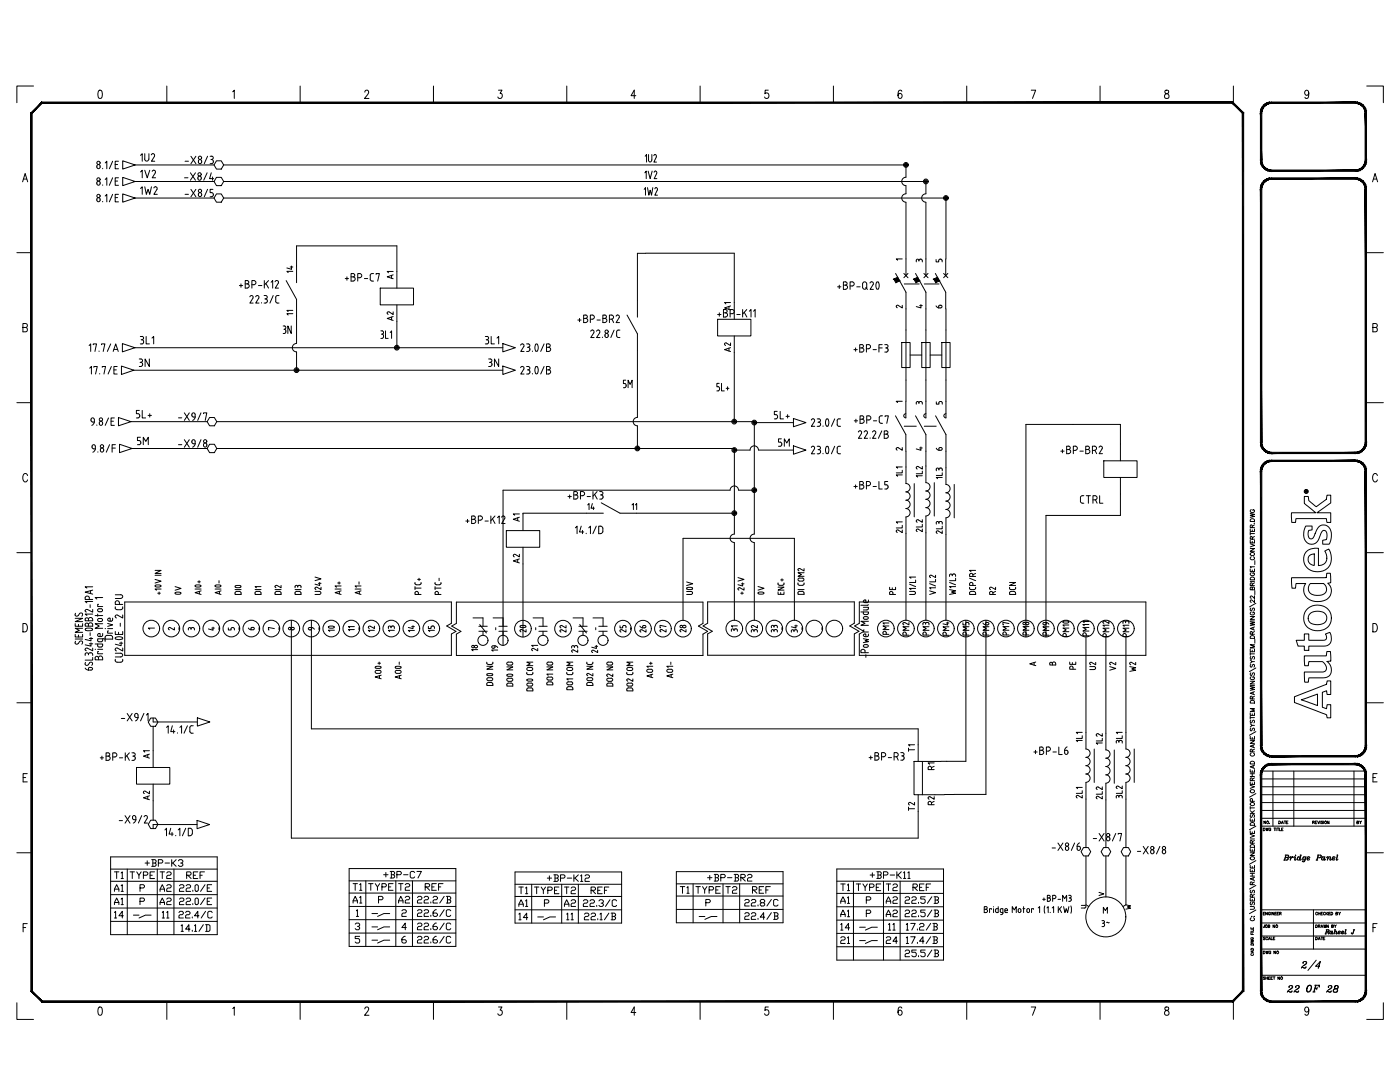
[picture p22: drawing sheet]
<svg xmlns="http://www.w3.org/2000/svg" width="279mm" height="216mm" viewBox="0 0 279 216" stroke-linecap="round" stroke-linejoin="round" font-family="sans-serif">
<defs><g id="words">
<g font-size="5.3">
<text x="37.7" y="121.4" transform="rotate(-90 37.7 121.4)">0V</text>
<text x="49.7" y="120.3" transform="rotate(-90 49.7 120.3)">DI0</text>
<text x="154.2" y="121.4" transform="rotate(-90 154.2 121.4)">0V</text>
<text x="68.4" y="128.4" transform="rotate(-90 68.4 128.4)">10</text>
<text x="106.5" y="128.1" transform="rotate(-90 106.5 128.1)">20</text>
</g>
<g font-size="4.9">
<text x="139.7" y="120.6" transform="rotate(-90 139.7 120.6)">U0V</text>
<text x="214.8" y="128.4" transform="rotate(-90 214.8 128.4)">PM10</text>
<text x="258.9" y="194.7">2/4</text>
</g>
<g font-size="4.4">
<text x="27.2" y="36.7">1V2</text>
<text x="27.2" y="39.9">1W2</text>
<text x="79.7" y="65.3" transform="rotate(-90 79.7 65.3)">A2</text>
<text x="143.6" y="63.1">A1</text>
<text x="55.7" y="67.7">3N</text>
<text x="96" y="69.8">3L1</text>
<text x="147.1" y="71.3" transform="rotate(-90 147.1 71.3)">A2</text>
<text x="26.8" y="74.4">3N</text>
<text x="96.7" y="74.4">3N</text>
<text x="123.5" y="78.7">5M</text>
<text x="26.5" y="84.7">5L+</text>
<text x="26.5" y="90">5M</text>
<text x="153.5" y="84.7">5L+</text>
<text x="154.5" y="90.3">5M</text>
<text x="214.8" y="101.6">CTRL</text>
<text x="116.4" y="103">14</text>
<text x="196.5" y="119.9">R2</text>
<text x="76.6" y="127.4">13</text>
<text x="80.4" y="127.4">14</text>
<text x="96.7" y="131.2" transform="rotate(-90 96.7 131.2)">18</text>
<text x="110.8" y="127.4">22</text>
<text x="117.1" y="131.6">24</text>
<text x="122.8" y="127.4">25</text>
<text x="134.8" y="127.4">28</text>
<text x="145" y="127.4">31</text>
<text x="157" y="127.4">34</text>
<text x="194.7" y="128.1" transform="rotate(-90 194.7 128.1)">PM5</text>
<text x="206.7" y="128.1" transform="rotate(-90 206.7 128.1)">PM8</text>
<text x="210.6" y="128.1" transform="rotate(-90 210.6 128.1)">PM9</text>
<text x="224" y="135.1" transform="rotate(-90 224 135.1)">V2</text>
<text x="205.3" y="151.7">+BP-L6</text>
<text x="183.8" y="163" transform="rotate(-90 183.8 163)">T2</text>
<text x="21.9" y="179.2">A1</text>
<text x="31" y="179.2">A2</text>
<text x="72.7" y="178.9">TYPE</text>
<text x="78.7" y="178.9">T2</text>
<text x="84" y="178.9">REF</text>
<text x="102.7" y="179.6">T1</text>
<text x="105.8" y="179.6">TYPE</text>
<text x="111.8" y="179.6">T2</text>
<text x="117.1" y="179.6">REF</text>
<text x="134.8" y="179.6">T1</text>
<text x="137.9" y="179.6">TYPE</text>
<text x="143.9" y="179.6">T2</text>
<text x="149.2" y="179.6">REF</text>
<text x="166.9" y="178.9">T1</text>
<text x="170" y="178.9">TYPE</text>
<text x="176" y="178.9">T2</text>
<text x="181.3" y="178.9">REF</text>
<text x="21.9" y="181.7">A1</text>
<text x="31" y="181.7">A2</text>
<text x="31.4" y="184.5">11</text>
<text x="69.5" y="181.3">A1</text>
<text x="78.7" y="181.3">A2</text>
<text x="102.7" y="182">A1</text>
<text x="112.2" y="184.9">11</text>
<text x="166.9" y="184.1">A1</text>
<text x="176" y="184.1">A2</text>
<text x="166.9" y="187">14</text>
<text x="176.4" y="187">11</text>
<text x="219.1" y="186.3">3~</text>
<text x="256.1" y="199.3">22</text>
<text x="260" y="199.3">OF</text>
<text x="263.9" y="199.3">28</text>
</g>
<g font-size="4">
<text x="59.6" y="55.7" transform="rotate(-90 59.6 55.7)">14</text>
<text x="79.7" y="56.8" transform="rotate(-90 79.7 56.8)">A1</text>
<text x="56.4" y="64.2">11</text>
<text x="185.9" y="91">6</text>
<text x="104.8" y="105.1" transform="rotate(-90 104.8 105.1)">A1</text>
<text x="128.4" y="103" transform="rotate(-90 128.4 103)">11</text>
<text x="185.2" y="107.2" transform="rotate(-90 185.2 107.2)">2L2</text>
<text x="104.8" y="113.6" transform="rotate(-90 104.8 113.6)">A2</text>
<text x="179.9" y="119.9" transform="rotate(-90 179.9 119.9)">PE</text>
<text x="203.9" y="119.9" transform="rotate(-90 203.9 119.9)">DCN</text>
<text x="72.7" y="127.4">12</text>
<text x="87.8" y="127.4" transform="rotate(-90 87.8 127.4)">15</text>
<text x="97.4" y="131.2">19</text>
<text x="105.1" y="131.2">21</text>
<text x="113.2" y="131.2">23</text>
<text x="130.2" y="127.4" transform="rotate(-90 130.2 127.4)">26</text>
<text x="134.1" y="127.4" transform="rotate(-90 134.1 127.4)">27</text>
<text x="152.4" y="127.4" transform="rotate(-90 152.4 127.4)">32</text>
<text x="156.3" y="127.4" transform="rotate(-90 156.3 127.4)">33</text>
<text x="186.6" y="128.1" transform="rotate(-90 186.6 128.1)">PM3</text>
<text x="190.5" y="128.1" transform="rotate(-90 190.5 128.1)">PM4</text>
<text x="198.6" y="128.1" transform="rotate(-90 198.6 128.1)">PM6</text>
<text x="202.5" y="128.1" transform="rotate(-90 202.5 128.1)">PM7</text>
<text x="215.9" y="134.8" transform="rotate(-90 215.9 134.8)">PE</text>
<text x="219.8" y="134.8" transform="rotate(-90 219.8 134.8)">U2</text>
<text x="227.9" y="135.1" transform="rotate(-90 227.9 135.1)">W2</text>
<text x="221.2" y="149.9" transform="rotate(-90 221.2 149.9)">1L2</text>
<text x="31" y="152.4" transform="rotate(-90 31 152.4)">A1</text>
<text x="180.3" y="151">T1</text>
<text x="187.7" y="154.9" transform="rotate(-90 187.7 154.9)">R1</text>
<text x="31" y="160.9" transform="rotate(-90 31 160.9)">A2</text>
<text x="187.7" y="161.9" transform="rotate(-90 187.7 161.9)">R2</text>
<text x="225.1" y="160.5" transform="rotate(-90 225.1 160.5)">3L2</text>
<text x="21.9" y="176.4">T1</text>
<text x="25" y="176.4">TYPE</text>
<text x="31" y="176.4">T2</text>
<text x="36.3" y="176.4">REF</text>
<text x="166.9" y="181.3">A1</text>
<text x="176" y="181.3">A2</text>
<text x="223.7" y="182.7">W</text>
<text x="69.8" y="186.6">3</text>
</g>
<g font-size="3.5">
<text x="182" y="53.6">3</text>
<text x="185.9" y="53.6">5</text>
<text x="177.8" y="62.8">2</text>
<text x="182" y="62.8">4</text>
<text x="182" y="91">4</text>
<text x="32.8" y="127">2</text>
<text x="36.7" y="127">3</text>
<text x="40.6" y="127">4</text>
<text x="44.8" y="127">5</text>
<text x="52.6" y="127">7</text>
<text x="56.8" y="127">8</text>
<text x="68.8" y="127">11</text>
<text x="204.6" y="134.1">A</text>
<text x="208.5" y="134.1">B</text>
<text x="218.4" y="179.9">V</text>
<text x="25.8" y="184.5">-O-</text>
<text x="73.4" y="184.1">-O-</text>
<text x="106.5" y="184.9">-O-</text>
<text x="138.6" y="184.9">-O-</text>
<text x="170.7" y="187">-O-</text>
</g>
<g font-size="3.1">
<text x="178.2" y="53.3">1</text>
<text x="177.8" y="81.5">1</text>
<text x="182" y="81.8">3</text>
<text x="185.9" y="81.8">5</text>
<text x="177.8" y="91">2</text>
<text x="269.9" y="165.5">BY</text>
<text x="214.8" y="182.4">U</text>
<text x="73.4" y="186.6">-O-</text>
<text x="170.7" y="189.4">-O-</text>
</g>
<text font-size="2.6" x="28.6" y="126.6">1</text>
</g></defs>
<g fill="none" stroke="#000" stroke-width=".2">
<path d="M6.7 17.2h-3.3v3.3M19.7 18.1l.3-.1a1.08 1.08 0 0 1 0 1.6h-.1a1.2 1.2 0 0 1-.2-1.5zM33.3 17.2v3.3M46.4 18.3l.4-.3v1.6M59.9 17.2v3.3M72.8 18.4l.3-.4h.2l.3 .3-.2 .6-.7 .7h.9M86.5 17.2v3.3M99.5 18h.7l-.4 .6a.49 .49 0 0 1 .4 .8 .49 .49 0 0 1-.8-.1M113.1 17.2v3.3M126.9 19.1h-1l.7-1.1v1.6M139.7 17.2v3.3M153.3 18h-.6v.7a.5 .5 0 0 1 .6 .1 .5 .5 0 0 1 0 .6 .5 .5 0 0 1-.6 .1l-.1-.2"/>
<path d="M166.3 17.2v3.3M180 18.2l-.4-.2a1.08 1.08 0 0 0 0 1.6 .48 .48 0 0 0 .4-.5 .48 .48 0 0 0-.6-.4l-.2 .4M192.9 17.2v3.3M205.8 18h.9l-.6 1.6M219.5 17.2v3.3M232.5 18.1v.4a.67 .67 0 0 1 .7 .4 .67 .67 0 0 1 0 .7 .53 .53 0 0 1-.8-.4 .53 .53 0 0 1 .6-.6l.2-.4a.45 .45 0 0 0-.7-.1zM246.1 17.2v3.3M261.2 18.5l-.2 .4a.47 .47 0 0 1-.6-.4 .47 .47 0 0 1 .6-.4 1.2 1.2 0 0 1-.2 1.5h-.3l-.1-.2M272.8 17.2h3.3v3.3M4.5 36.3l.5-1.7 .5 1.7M4.7 35.7h.6M19.3 39.9a.36 .36 0 0 1 .4-.5 .36 .36 0 0 1 .3 .5"/>
<path d="M19.3 39.9a.33 .33 0 0 0 .4 .4 .33 .33 0 0 0 .3-.4M20.5 33.6v.1M20.5 36.9v.1M21 32.5l.3-.3v1.5M21 35.8l.3-.3v1.5M21 39.1l.3-.3v1.5M22.5 32.2l-.7 1.5M22.5 35.5l-.7 1.5M22.5 38.8l-.7 1.5M23 32.8h.5M23 36.1h.5M23 39.4h.5"/>
<path d="M23.6 32.2h-.6v1.5h.6M23.6 35.5h-.6v1.5h.6M23.6 38.8h-.6v1.5h.6M24.5 32.1l2.5 .8-2.5 .8zM24.5 35.4l2.5 .8-2.5 .8zM24.5 38.7l2.5 .8-2.5 .8zM27 32.9h15.7M27 36.2h15.7M27 39.5h15.7M28 31l.4-.3v1.5M28.9 30.7v1.1M29.7 30.7v1.1"/>
<path d="M30.5 30.7a.33 .33 0 0 1 .3 .5l-.6 1h.7M30.5 30.6l-.3 .3M36.8 35.5h.7M36.9 32.2h.7M36.9 38.8h.7M38 34.5l1 1.5M38.1 31.2l1 1.5M38.1 37.8l1 1.5M39 34.5l-1 1.5M39.1 31.2l-1 1.5M39.1 37.8l-1 1.5M39.6 32.2a.33 .33 0 0 1 .3-.4 .33 .33 0 0 1 .3 .4"/>
<path d="M39.6 32.3a.33 .33 0 0 0 .3 .4 .33 .33 0 0 0 .3-.4M39.6 38.8a.33 .33 0 0 1 .3-.4 .33 .33 0 0 1 .3 .4M39.6 38.9a.33 .33 0 0 0 .3 .3 .33 .33 0 0 0 .3-.3M39.6 32.2v.1M39.6 38.8v.1M40.3 32.2v.1M40.3 38.8v.1M41.3 34.5l-.6 1.5M41.4 31.2l-.6 1.5M41.4 37.8l-.6 1.5M41.9 31.2h.3M42.1 31.8h.1"/>
<path d="M42.2 34.5l-.4 1.1h.9M42.2 31.2a.33 .33 0 0 1 .4 .3 .33 .33 0 0 1-.4 .3M42.2 31.8l.4 .4M42.4 35.3v.7M42.5 37.8h-.6v.6l.5 .1 .2 .3M42.6 32.3l-.2 .3-.5 .1M42.6 38.9l-.2 .3-.5 .1M42.6 32.2v.1M42.6 38.8v.1M43.2 32.1h1l.4 .8-.4 .8h-1l-.5-.8zM43.2 35.4h1l.4 .8-.4 .8h-1l-.5-.8zM43.2 38.7h1l.4 .8-.4 .8h-1l-.5-.8z"/>
<path d="M44.6 32.9h136.2M44.6 36.2h140.2M44.6 39.5h144.2M128.6 37.8l.2-.4v1.5M128.7 34.5l.3-.4v1.5M128.8 31.2l.2-.4v1.5M129.2 37.4l.3 1.5 .3-.9 .2 .9 .3-1.5M129.3 34.1l.5 1.5 .4-1.5M129.4 30.8v1.1l.3 .4 .3-.2 .1-1.3M130.5 31.1l.2-.3 .3 .4-.5 1.1h.5M130.5 34.4l.1-.2h.4v.4M130.7 37.7l.3-.3 .2 .4-.5 1.1h.5"/>
<path d="M131 34.6l-.4 1h.5M180.8 32.9v2.5a.84 .84 0 0 0-.8 .8 .84 .84 0 0 0 .8 .8M180.8 37.1v1.6a.84 .84 0 0 0-.8 .8 .84 .84 0 0 0 .8 .8v14.7M184.8 38.7a.84 .84 0 0 0-.9 .8 .84 .84 0 0 0 .9 .8M184.8 36.2v2.5M188.8 39.5v12.2M248.1 22.6v11.6M273.9 36.3l.5-1.7 .5 1.7M274.1 35.7h.6M3.4 50.4h2.9M20.5 40.2v.1M47.8 57h.6"/>
<path d="M48.1 56.6v.7M48.9 56h.4a.33 .33 0 0 1 .4 .3 .33 .33 0 0 1-.4 .3 .41 .41 0 0 1 .4 .5 .41 .41 0 0 1-.4 .4h-.4zM48.9 56.6h.4M49.9 59.2l.2-.2a.33 .33 0 0 1 .3 .1 .33 .33 0 0 1 .1 .4l-.6 1h.6M50.3 56.8h.4M50.7 56a.41 .41 0 0 1 .4 .4 .41 .41 0 0 1-.4 .4M50.7 56h-.4v1.5M51 59.2l.2-.2a.33 .33 0 0 1 .4 .1 .33 .33 0 0 1 0 .4l-.6 1h.7M51.6 57h.7M52.7 59h.3a.33 .33 0 0 1 .3 .3 .33 .33 0 0 1-.3 .3M52.7 56v1.5M52.9 59.6l.3 .1 .1 .3"/>
<path d="M53.1 56.6l.5 .9M53.4 60v.1M53.6 56l-.9 .9M54.1 56.3l.3-.3v1.5M54.5 59l-.6 1.5M55 59.4l.1 .9 .3 .2M55.2 56l-.3 .2M55.5 56.5l-.6 1h.7M55.7 59h-.5l-.2 .3M57.1 56l2.1 3.7M59.2 53.1v-4h20v5.1M68.9 55.6h.7"/>
<path d="M69.2 55.2v.7M70.1 54.6h.4a.33 .33 0 0 1 .3 .3 .33 .33 0 0 1-.3 .3 .41 .41 0 0 1 .4 .5 .41 .41 0 0 1-.4 .4h-.4zM70.1 55.2h.4M71.4 55.4h.4a.41 .41 0 0 0 .4-.4 .41 .41 0 0 0-.4-.4h-.4v1.5M72.7 55.6h.7M73.9 55.7l.2 .3 .4 .1M74.5 54.6l-.6 .2v.9M75.1 54.8v-.2h.6l-.3 1.5M75.9 57.5h6.6v3.3h-6.6zM167.2 57.2h.6M167.5 56.9v.7M168.3 56.2h.4a.33 .33 0 0 1 .4 .4 .33 .33 0 0 1-.4 .3 .41 .41 0 0 1 .4 .4 .41 .41 0 0 1-.4 .4h-.4z"/>
<path d="M168.3 56.9h.4M169.7 57.1h.4a.41 .41 0 0 0 .4-.4 .41 .41 0 0 0-.4-.5h-.4v1.5M171 57.2h.7M172.1 56.7a.41 .41 0 0 1 .5-.5 .41 .41 0 0 1 .4 .5M172.1 56.7v.6a.41 .41 0 0 0 .5 .4 .41 .41 0 0 0 .4-.4v-.6M172.7 57.4l.4 .3M173.6 56.5l.1-.2a.35 .35 0 0 1 .5 0 .35 .35 0 0 1 .1 .4l-.6 1h.6M175 56.3a1.03 1.03 0 0 0 .1 1.4l.2-.1a1.42 1.42 0 0 0 0-1.3M175 56.3h.3M178.7 54.6l2.1 3.7v21.8M180.4 54.6l.8 .8M180.5 56.7h3"/>
<path d="M181.2 54.6l-.8 .8M182.7 54.6l2.1 3.7v25.1M184.4 54.6l.8 .8M184.5 56.7h2.9M184.8 40.4v14.6M185.2 54.6l-.8 .8M186.7 54.6l2 3.7v3.3M188.3 54.6l.9 .8M188.7 51.7v3.3M189.2 54.6l-.9 .8M272.8 50.4h3.3M4.6 65.3h.7l.1-.6-.3-.1h-.5v1.6h.5a.45 .45 0 0 0 .4-.4 .45 .45 0 0 0-.4-.5"/>
<path d="M17.8 69l.3-.4v1.5M17.9 73.5l.3-.4v1.5M18.6 68.8v-.2h.7l-.4 1.5M18.7 73.3v-.2h.7l-.3 1.5M19.8 70v.1M19.9 74.5v.1M20.3 68.8v-.2h.6l-.3 1.5M20.4 73.3v-.2h.7l-.4 1.5M22.1 68.6l-.7 1.5M22.2 73.1l-.6 1.5M22.6 70.1l.5-1.5 .5 1.5M22.7 69.7h.8"/>
<path d="M22.7 73.8h.5M23.4 73.1h-.7v1.5h.7M24.2 73l2.5 .9-2.5 .8zM24.4 68.6l2.5 .8-2.5 .8zM26.7 73.9h73.7M26.9 69.4h73.5M28 67.1h.3M28.2 67.8h.3l.2 .3M28.3 67.1a.33 .33 0 0 1 .4 .3 .33 .33 0 0 1-.4 .4M28.7 68.1l-.2 .5h-.5M29.2 67.1v1.5h.6M30.3 67.5l.4-.4v1.5"/>
<path d="M52.2 60.4v.1M53.3 60.1l-.1 .3-.5 .1M59.2 68.5a.84 .84 0 0 0-.9 .9 .84 .84 0 0 0 .9 .8M59.2 70.2v3.7M76.3 66.7l.2 .1v.4M76.5 67.2l-.1 .3h-.4M76.9 66v1.5h.6M77.9 66.4l.2-.4v1.5M79.2 64.2v5.2M100.4 68.6l2.4 .8-2.4 .8zM100.4 73l2.4 .9-2.4 .8zM104.2 68.6l-.3 .3"/>
<path d="M104.2 73.1l-.3 .3M104.3 68.6a.33 .33 0 0 1 .2 .5M104.3 73.1a.33 .33 0 0 1 .2 .5l-.6 1h.7M104.5 69.1l-.6 1h.7M105.1 68.6h.3a.33 .33 0 0 1 .3 .4 .33 .33 0 0 1-.3 .3M105.1 73.1h.3a.33 .33 0 0 1 .3 .4 .33 .33 0 0 1-.3 .3M105.1 70.1h.3M105.1 74.6h.3M105.3 73.8h.1M105.3 69.3h.1M105.4 69.3l.3 .3v.3l-.3 .2M105.4 73.8l.3 .3"/>
<path d="M105.7 74.1v.4l-.3 .1M106.3 70v.1M106.3 74.5v.1M106.9 70h.3M107.2 68.7h-.3a1.41 1.41 0 0 0 0 1.3M107.2 73.2l-.1-.1a1 1 0 0 0 0 1.5l.1-.1M107.3 68.7a1.41 1.41 0 0 1 0 1.3M107.3 73.2a1.41 1.41 0 0 1 0 1.3M108.6 68.6l-.7 1.5M108.6 73.1l-.7 1.5M109.1 73.8h.4M109.1 69.3h.4"/>
<path d="M109.5 68.6a.34 .34 0 0 1 .3 .4 .34 .34 0 0 1-.3 .3 .41 .41 0 0 1 .4 .4 .41 .41 0 0 1-.4 .4M109.5 73.1a.33 .33 0 0 1 .3 .4 .33 .33 0 0 1-.3 .3 .41 .41 0 0 1 .4 .4 .41 .41 0 0 1-.4 .4M109.5 68.6h-.4v1.5h.4M109.5 73.1h-.4v1.5h.4M115.3 63.9h.7M115.7 63.5v.7M116.5 62.9h.4a.33 .33 0 0 1 .3 .3 .33 .33 0 0 1-.3 .3 .41 .41 0 0 1 .4 .4 .41 .41 0 0 1-.4 .4l-.4 .1zM116.5 63.5h.4M117.8 63.7h.4a.41 .41 0 0 0 .4-.4 .41 .41 0 0 0-.4-.4h-.4v1.5M117.9 66.1l.2-.2a.33 .33 0 0 1 .4 .1 .33 .33 0 0 1 0 .4M118.5 66.4l-.6 1h.7M119.1 66.1l.1-.2a.33 .33 0 0 1 .4 .1 .33 .33 0 0 1 .1 .4l-.6 1h.6"/>
<path d="M119.1 63.9h.7M120.2 67.3v.1M120.3 62.9h.4a.33 .33 0 0 1 .3 .3 .33 .33 0 0 1-.3 .3 .41 .41 0 0 1 .4 .4 .41 .41 0 0 1-.4 .4l-.4 .1zM120.3 63.5h.4M120.7 67a.36 .36 0 0 1 .4-.5 .36 .36 0 0 1 .3 .5M120.7 67a.33 .33 0 0 0 .4 .4 .33 .33 0 0 0 .3-.4M121.6 63.7h.4a.41 .41 0 0 0 .4-.4 .41 .41 0 0 0-.4-.4h-.4v1.5M122.1 63.7l.4 .7M122.6 65.9l-.7 1.5M122.9 63.1l.1-.1a.34 .34 0 0 1 .5-.1 .34 .34 0 0 1 .1 .5l-.6 1h.6M123.7 65.9h-.5l-.1 .3v1l.6 .2M125.1 62.9l2.1 3.7v16.7"/>
<path d="M143.2 63.7h6.7v3.3h-6.7zM143.3 77.2l.3 .1v.4M143.5 76.5h-.4v.7h.2M143.6 77.6l-.1 .3-.4 .1M144 76.5v1.5h.5M144.9 77.5h.6M145.2 77.2v.6M146.5 60.4v-9.9h-19.3v12.8M146.5 70.4v13.7M148.5 62.3l.6 1M149 61.8l-.8 .9M149.5 62.1l.4-.3v1.5"/>
<path d="M150.4 62.1l.3-.3v1.5M170.4 69.8h.7M170.8 69.4v.7M172 69.4a.32 .32 0 0 0 .3-.3 .32 .32 0 0 0-.3-.3h-.4v1.5h.4a.41 .41 0 0 0 .4-.5 .41 .41 0 0 0-.4-.4h-.4M172.9 69.6h.4M173.3 69.6a.4 .4 0 0 0 .4-.4 .4 .4 0 0 0-.4-.4h-.4v1.5M174.2 69.8h.7M175.4 69.4h.7M176.1 68.8h-.7v1.5M176.6 68.8l.3-.1a.33 .33 0 0 1 .3 .4 .33 .33 0 0 1-.3 .3M176.7 69.4h.2a.38 .38 0 0 1 .3 .5M177.2 69.9l-.1 .3-.5 .1"/>
<path d="M180 68.3h1.6v5h-1.6zM181.6 70.8h2.4M184 68.3h1.6v5h-1.6zM185.6 70.8h2.4M186.8 61l.5 .4M187.7 61.4a.31 .31 0 0 0 .2-.3 .31 .31 0 0 0-.3-.3 .31 .31 0 0 0-.3 .4v.2h.4M188 68.3h1.6v5h-1.6zM188.8 61.6v21.8M274 65.3h.7l.1-.6-.2-.1h-.6v1.6h.6a.45 .45 0 0 0 .3-.4 .45 .45 0 0 0-.3-.5M3.4 80.3h2.9M5.5 94.9a.49 .49 0 0 0-.6-.4 .49 .49 0 0 0-.3 .6v.4a.49 .49 0 0 0 .3 .7 .49 .49 0 0 0 .6-.4M18.4 89.2l.1 .3h.5v-.4a.35 .35 0 0 0-.4-.4 .35 .35 0 0 0-.2 .5"/>
<path d="M18.8 84.2v.3l-.5 .4M18.8 83.7a.38 .38 0 0 0-.4-.2 .38 .38 0 0 0-.3 .4 .38 .38 0 0 0 .4 .3h.3M18.8 83.7v.5M19 89.5v.3l-.5 .4M19.3 84.8v.1M19.5 90.1v.1M19.8 84.4a.33 .33 0 0 1 .3-.3 .33 .33 0 0 1 .4 .3M19.8 84.6a.33 .33 0 0 0 .3 .3 .33 .33 0 0 0 .4-.3M19.8 84.4v.2M20 89.7a.33 .33 0 0 1 .4-.3 .33 .33 0 0 1 .3 .3M20 89.9a.33 .33 0 0 0 .4 .3 .33 .33 0 0 0 .3-.3M20 89.7v.2"/>
<path d="M20.5 84.4v.2M20.7 89.7v.2M21.7 83.4l-.7 1.5M21.9 88.7l-.7 1.5M22.2 84.1h.4M22.4 89.4h.6M22.8 83.4h-.6v1.5h.6M23 88.7h-.6v1.5M23.6 83.3l2.5 .8-2.5 .9zM23.9 88.6l2.5 .9-2.5 .8zM26.1 84.1h15.2M26.4 89.5h14.9"/>
<path d="M35.6 83.4h.7M35.6 88.7h.7M36.8 82.4l1 1.5M36.8 87.7l1 1.5M37.8 82.4l-1 1.5M37.8 87.7l-1 1.5M38.9 83.2h-.3a.38 .38 0 0 1-.4-.3 .38 .38 0 0 1 .3-.4 .38 .38 0 0 1 .4 .2 .94 .94 0 0 1-.5 1.2M38.9 88.6l-.3-.1a.37 .37 0 0 1-.4-.3 .37 .37 0 0 1 .3-.4 .37 .37 0 0 1 .4 .3 .93 .93 0 0 1-.5 1.1M40.1 82.4l-.6 1.5M40.1 87.7l-.6 1.5M40.6 82.6v-.2h.7l-.3 1.5M41.8 83.3h1l.5 .8-.5 .9h-1l-.5-.9z"/>
<path d="M41.8 88.6h1l.5 .9-.5 .8h-1l-.5-.8zM43.3 89.5h103.3l-.1 17.1a.84 .84 0 0 0-.8 .8 .84 .84 0 0 0 .8 .8l.1 15.6M43.3 84.1h107.2v22.5a.84 .84 0 0 0-.8 .8 .84 .84 0 0 0 .8 .8v15.6M113.3 99.1h.7M113.7 98.8v.6M114.5 98.8h.4M114.9 98.1h-.4v1.5h.4M127.2 83.3a.84 .84 0 0 0-.8 .8 .84 .84 0 0 0 .8 .9M127.2 85v4.5M146.6 89.8h3.1M149.7 89.8a.84 .84 0 0 1 .8-.8 .84 .84 0 0 1 .9 .8h6.9M150.5 97.8h-3.1a.84 .84 0 0 0-.9-.8 .84 .84 0 0 0-.8 .8h-45.3v31"/>
<path d="M150.5 84.3h7.8M158.3 83.5l2.5 .8-2.5 .9zM158.3 89l2.5 .8-2.5 .8zM161.9 83.8l.2-.2a.33 .33 0 0 1 .4 .1 .33 .33 0 0 1 0 .4M162.3 89a.33 .33 0 0 1 .2 .6l-.6 1h.7M162.3 89l-.4 .3M162.5 84.1l-.6 1h.7M163.1 85.1h.3M163.1 83.6h.3M163.1 89h.3M163.1 90.6h.3M163.3 89.7h.1"/>
<path d="M163.3 84.2h.1M163.4 83.6a.33 .33 0 0 1 .3 .3 .33 .33 0 0 1-.3 .3l.3 .2 .1 .4M163.4 89a.33 .33 0 0 1 .3 .4 .33 .33 0 0 1-.3 .3l.3 .2 .1 .3-.4 .3M163.7 84.7l-.3 .4M164.3 85v.1M164.3 90.5v.1M164.9 83.7a1.41 1.41 0 0 0 0 1.3M164.9 89.1a1.41 1.41 0 0 0 0 1.4M164.9 83.6h.1a.87 .87 0 0 1 .1 1.5l-.2-.1M164.9 89.1h.1a.85 .85 0 0 1 .1 1.4l-.2-.1M166.6 83.6l-.7 1.5M166.6 89l-.7 1.6"/>
<path d="M167.1 83.9v1l.6 .2M167.4 90.6h.3M167.7 83.6h-.4l-.2 .3M167.7 89l-.4 .1a1.34 1.34 0 0 0-.2 1.2l.3 .2M170.4 97.1h.7M170.5 84h.7M170.8 96.8v.6M170.8 83.7v.6M171.3 86.2l.2-.2a.33 .33 0 0 1 .4 .1 .33 .33 0 0 1 0 .4l-.6 1h.7M171.6 96.8h.4M171.6 83.7h.5M172 96.7a.41 .41 0 0 1 .4 .4 .41 .41 0 0 1-.4 .5"/>
<path d="M172 96.7a.33 .33 0 0 0 .3-.3 .33 .33 0 0 0-.3-.3h-.4v1.5h.4M172.1 83a.33 .33 0 0 1 .3 .3 .33 .33 0 0 1-.3 .3 .41 .41 0 0 1 .4 .4 .41 .41 0 0 1-.4 .5M172.1 83h-.5v1.5h.5M172.5 86.2l.1-.2a.33 .33 0 0 1 .4 .1 .33 .33 0 0 1 .1 .4l-.6 1h.6M172.9 96.9h.4M173 83.8h.4a.41 .41 0 0 0 .4-.4 .41 .41 0 0 0-.4-.4h-.4v1.5M173.3 96.9a.41 .41 0 0 0 .4-.4 .41 .41 0 0 0-.4-.4h-.4v1.5M173.7 87.4v.1M174.1 86.2l.2-.2a.33 .33 0 0 1 .4 .1 .33 .33 0 0 1 0 .4M174.2 97.1h.7M174.3 84h.7M174.8 86.5l-.7 1h.7"/>
<path d="M175.4 96.1v1.5h.7M175.5 83.4v.7M175.5 84.1l.3 .4M175.8 83l-.3 .3M175.9 84.5h.2M175.9 83h.2M176 86l-.7 1.5M176.5 86h.4a.32 .32 0 0 1 .3 .3 .32 .32 0 0 1-.3 .3 .42 .42 0 0 1 .4 .4 .42 .42 0 0 1-.4 .5h-.4zM176.5 86.6h.4M176.6 97.6h.3M176.6 83.1v-.1h.7l-.3 1.5M177.2 96.1h-.6v.7h.5l.1 .3"/>
<path d="M177.2 97.1v.3l-.3 .2M178.7 83l2.1 3.7v3.3M180.1 94.8h-1.2l.2 .2M180.1 93.8v.6h-1.2M180.1 93.2h-1.2l.2 .2M180.5 85h2.4M180.8 82.6a.41 .41 0 0 0-.4 .4 .41 .41 0 0 0 .4 .4M180.8 80.1v3.3M180.8 99.8a.84 .84 0 0 1 .8 .8 .84 .84 0 0 1-.8 .9M180.8 90v6.5a.84 .84 0 0 1 .8 .8 .84 .84 0 0 1-.8 .8 .84 .84 0 0 1 .8 .9 .84 .84 0 0 1-.8 .8M182.5 96.5v6.6M182.7 83l2.1 3.7"/>
<path d="M184.1 94.9h-1.2l.2 .3M184.1 94v.5h-1.2M184.1 93.1v.5l-1-.5-.2 .2 .2 .3M184.5 85h2.3M184.8 82.6a.41 .41 0 0 0-.4 .4 .41 .41 0 0 0 .4 .4M184.8 98a.84 .84 0 0 1 .8 .8 .84 .84 0 0 1-.8 .8 .84 .84 0 0 1 .8 .9 .84 .84 0 0 1-.8 .8M184.8 96.3a.84 .84 0 0 1 .8 .8 .84 .84 0 0 1-.8 .9M184.8 90v6.3M186.5 96.3v6.7M186.7 83l2.1 3.7M186.9 93.9v-.4l.2-.1 .3 .3 .1-.3h.4l.1 .5M187.4 93.7v.1"/>
<path d="M188 95.3h-1.1l.2 .2M188 94.3v.6h-1.1M188.8 82.6a.41 .41 0 0 0-.4 .4 .41 .41 0 0 0 .4 .4M188.8 90v6.7a.83 .83 0 0 1 .8 .8 .83 .83 0 0 1-.8 .8 .84 .84 0 0 1 .8 .9 .84 .84 0 0 1-.8 .8 .84 .84 0 0 1 .8 .8 .84 .84 0 0 1-.8 .9M190.4 96.7v6.6M211.7 90h.7M212 89.7v.7M212.9 89.7h.4M213.3 89a.33 .33 0 0 1 .3 .4 .33 .33 0 0 1-.3 .3 .41 .41 0 0 1 .4 .4 .41 .41 0 0 1-.4 .4M213.3 89h-.4v1.5h.4M214.2 89.9h.4a.41 .41 0 0 0 .4-.5 .41 .41 0 0 0-.4-.4h-.4v1.5M215.5 90h.7"/>
<path d="M216.7 89h.4a.33 .33 0 0 1 .3 .4 .33 .33 0 0 1-.3 .3 .41 .41 0 0 1 .4 .4 .41 .41 0 0 1-.4 .4h-.4zM216.7 89.7h.4M218 89.9h.4a.41 .41 0 0 0 .4-.5 .41 .41 0 0 0-.4-.4h-.4v1.5M218.5 89.9l.4 .6M219.3 89.3l.1-.2a.34 .34 0 0 1 .5 0 .34 .34 0 0 1 .1 .4M220 89.5l-.6 1h.6M220.3 91.9h6.6v3.4h-6.6zM223.6 91.9v-7.2h-18.9v42.4M223.6 95.3v7.5h-14.9v24.3M260.3 99.1h.8a1.29 1.29 0 0 0 .9 1.4l.7 .6 1.2-.9a1.35 1.35 0 0 0 .9-1.3l.8-.1v1.2a.53 .53 0 0 1-.5 .7l-2.3 1.6h2.8v1.9h-.8l-.1-.7h-5.2a.78 .78 0 0 0-.9 .1v.6h-.8l-.1-1.9h4.9l-1.9-1.5a.6 .6 0 0 1-.4-.8zM260.5 98l.4-.1-.2 .2 .2 .1h-.4zM260.5 98l.2 .1z"/>
<path d="M272.8 80.3h3.3M274.9 94.9a.49 .49 0 0 0-.6-.4 .49 .49 0 0 0-.4 .6v.4a.49 .49 0 0 0 .4 .7 .49 .49 0 0 0 .6-.4M3.4 110.3h2.9M17 119.3v.3h1.5M17 119.3a.42 .42 0 0 1 .4-.4 .42 .42 0 0 1 .4 .4M17.8 119.3v.3M18.1 117.9v.5M18.5 117.8l-1.5 .4 1.5 .4M18.5 117.1h-1.5l.3 .2M20.5 119.2h-1.5l.3 .3M23 119.4h1.1M23 118.7h1.1"/>
<path d="M24.1 118.7a.37 .37 0 0 1 .4 .3 .37 .37 0 0 1-.4 .4M30.9 115.6l1.3 .4-1.3 .3M30.9 113.8h1.3l-1.3 .6h1.3M30.9 114.8h1.3M31 117l.5 .2 .6-.2M31 116.8l.5-.1 .6 .1M31 116.8v.2M31.5 118.4h.5M32.2 117.5h-1.3l.3 .3M38.9 117.5h1.2M39 116.8l.5-.1 .6 .2-.6 .3-.5-.2M39.5 116.1h.5"/>
<path d="M39.7 115.9v.4M39.8 118v.5M40.1 117.9l-1.2 .4 1.2 .3M42.9 117.5h1.2M44 116.8l-.5-.1-.6 .2 .6 .3 .5-.2M44.1 117.9l-1.2 .4 1.2 .3M50.9 117.6h1.2M51.3 118h.6l.2 .6h-1.2v-.3M52.1 117.1h-1.2l.3 .2M54.9 117.6h1.2M55.3 118l-.4 .2v.4h1.2l-.2-.6h-.6M55.3 116.8l-.4 .1 .2 .4"/>
<path d="M56.1 116.8v.5l-.8-.5M58.9 117.6h1.2M58.9 118.2l.3-.2h.7l.2 .6h-1.2zM59.4 117.1v.1M59.4 117l-.2-.2-.2 .1-.1 .4M59.4 117a.34 .34 0 0 1 .3-.2 .34 .34 0 0 1 .4 .2v.3M62.9 118h.8a.31 .31 0 0 1 .4 .3 .31 .31 0 0 1-.4 .3h-.8M62.9 115.1l1.2 .4-1.2 .4M63.5 116.4h.6M63.8 116.2v.6l-.9-.2M64.1 117.2v.4l-1.1-.4-.1 .2 .2 .2M66.9 117.5h1.2"/>
<path d="M67.4 116.3h.5M67.7 116.1v.5M67.7 118v.5M68.1 117.9l-1.2 .4 1.2 .3M68.1 116.9h-1.2l.2 .3M70.9 117.5h1.2M71.6 116.1v.5M71.7 118v.5M72.1 117.9l-1.2 .4 1.2 .3M72.1 116.9h-1.2l.2 .3M82.8 118.3v.3h1.2M82.8 116.2v.3l.3 .2"/>
<path d="M82.8 117.3h1.2M82.8 117.1v.5M82.8 118.3a.33 .33 0 0 1 .4-.3 .33 .33 0 0 1 .3 .3M83.1 116.7h.6M83.4 115.6h.5M83.5 118.3v.3M83.6 115.4v.5M84 116.2v.3l-.3 .2M86.8 118.3a.33 .33 0 0 1 .4-.3 .33 .33 0 0 1 .3 .3M86.8 118.3v.3h1.2M86.8 116.2v.3l.3 .2M86.8 117.3h1.2"/>
<path d="M86.8 117.1v.5M87.1 116.7h.6M87.5 118.3v.3M87.6 115.4v.5M88 116.2v.3l-.3 .2M93 104h.6M93.3 103.6v.7M94.1 103.6h.5M94.5 103.6a.41 .41 0 0 1 .5 .4 .41 .41 0 0 1-.5 .4M94.5 103.6a.33 .33 0 0 0 .4-.3 .33 .33 0 0 0-.4-.3h-.4v1.5h.5M95.5 103.8h.4a.41 .41 0 0 0 .4-.4 .41 .41 0 0 0-.4-.4h-.4v1.5M96.8 104h.7"/>
<path d="M98 103v1.5M98.3 103.5l.5 1M98.8 103l-.8 .9M99.3 103.3l.3-.3v1.5M100.4 103l-.3 .2M100.7 103.5l-.6 1h.7M101 105.9h6.7v3.3h-6.7zM104.4 112.5v14.6M104.4 102.4h12.7M114.8 105.3l.4-.3v1.5M116 105l-.3 1.2h.8M116.2 105.8v.7"/>
<path d="M117 106.4v.1M117.5 105.3l.3-.3v1.5M119 105l-.7 1.5M120 100.3l3.7 2.1h22.9M120.3 105.4l-.2-.4h-.6v1.5l.6-.1 .1-.2 .1-.7M147.3 115.3l1.2 .3-1.2 .4M147.8 118.4h.6M148 116.5h.5M148.2 116.3v.6l-.9-.2M148.5 117.3v.5l-1.1-.5-.1 .2 .2 .2M155.3 118.1v.5h1.2v-.5M155.3 117.2h1.2l-1.2 .6h1.2"/>
<path d="M155.8 115.7h.5M156.1 115.5v.5M156.5 116.3l-.2 .4-.7 .1M159.3 118.3v.3h1.2v-.3M159.3 116.3v.3l.3 .2 .7-.1 .2-.4M159.3 117.6h1.2M159.3 115.5l.8-.2a.31 .31 0 0 1 .3 .3 .31 .31 0 0 1-.3 .4h-.5a.31 .31 0 0 1-.3-.5zM160.1 118l.3 .3M160.1 118h-.7l-.2 .3M160.5 114.3h-1.2l.6 .3-.6 .4h1.2M160.5 113.5v.4l-1.1-.4-.1 .2 .2 .2M173.3 119.7v.4"/>
<path d="M180.1 105.7v.6l-1-.6-.2 .3 .2 .2M180.1 104.8v.5h-1.2M180.1 104.1h-1.2l.2 .3M180.8 106.5v17.3M181.5 118h.9M181.5 118.6h.9M181.5 116.6l1.2 .5M182.4 118a.31 .31 0 0 1 .3 .3 .31 .31 0 0 1-.3 .3M182.7 117.4h-1.2l.3 .2M182.7 115.7v.5h-1.2M182.7 115.1h-1.2l.3 .3M184.8 106.3v17.5"/>
<path d="M185.5 117.9l1.2 .4-1.2 .3M185.5 116.5l1.2 .4M185.9 114.8l-.4 .1 .2 .3M186.7 117.3h-1.2l.3 .2M186.7 115.6v.5h-1.2M186.7 114.8v.5l-.8-.5M186.9 104.6v-.4l.2-.1 .3 .2 .1-.2h.4l.1 .5M187.4 104.3v.2M188 105.9v.5l-.9-.5-.2 .3 .2 .2M188 105v.5h-1.1M188.8 101.6a.84 .84 0 0 1 .8 .9 .84 .84 0 0 1-.8 .8v20.5M189.5 117.6l1.2 .3-.8 .2 .8 .3-1.2 .2"/>
<path d="M189.5 116.2l1.2 .5M189.5 114.8v.2M189.5 114.8l.3-.3 .2 .3a.34 .34 0 0 1 .4-.3 .34 .34 0 0 1 .3 .3M190.1 114.8v.1M190.7 117.1h-1.2l.3 .2M190.7 115.4v.5h-1.2M190.7 114.8v.2M193.5 117.2v.3l.3 .1h.7l.2-.2M193.5 115.4l1.2 .5M193.9 118l-.4 .2v.4h1.2v-.3M193.9 118h.6l.2 .3M194.2 116.8v-.3a.33 .33 0 0 0-.4-.3 .33 .33 0 0 0-.3 .3v.3h1.2"/>
<path d="M194.2 115v-.3a.33 .33 0 0 0-.4-.3 .33 .33 0 0 0-.3 .3v.3h1.2M194.7 113.8h-1.2l.3 .3M194.7 117.2v.2M194.7 114.4l-.5 .3M249.5 113.5v.5h.9v-.5M249.5 109.5h.9l-.9 .5h.9M249.5 108.5l.9 .3-.9 .3M249.5 107.8v.5h.9v-.5M249.5 105.5v.5h.9v-.5M249.5 102.4l.9 .2-.9 .2 .9 .2-.9 .2M249.5 106.2v.6M249.5 116h.9"/>
<path d="M249.5 106.5h.9M249.6 115.3a.47 .47 0 0 1 .8 .1v.3h-.9zM249.6 110.4a.39 .39 0 0 1 .5-.2 .39 .39 0 0 1 .1 .6 .41 .41 0 0 1-.4 0 .41 .41 0 0 1-.2-.4zM249.6 103.7a.47 .47 0 0 1 .8 .1v.3h-.9zM249.7 114.3a.3 .3 0 0 0-.2 .3 .3 .3 0 0 0 .3 .3h.2a.3 .3 0 0 0 .4-.3 .3 .3 0 0 0-.4-.3v.2M249.7 111.1a.3 .3 0 0 0-.2 .3 .3 .3 0 0 0 .3 .3h.2a.3 .3 0 0 0 .4-.3 .3 .3 0 0 0-.3-.3M249.7 101.7a.3 .3 0 0 0-.2 .3 .3 .3 0 0 0 .3 .3h.2a.3 .3 0 0 0 .4-.3 .3 .3 0 0 0-.4-.3v.2M249.9 117.3l.2-.2 .3 .2v.4h-.9l.1-.5h.3v.5M249.9 116.9v-.5l-.2-.1-.2 .2v.4h.9M249.9 107.6v-.5h-.3l-.1 .5h.9M249.9 105.3v-.5h-.3l-.1 .5h.9M249.9 105.7v.3"/>
<path d="M249.9 108v.3M249.9 113.7v.3M250.3 104.4h.1M250.4 119.7v.5l-.7-.5-.2 .3 .2 .2M250.4 118.9v.5l-.7-.5-.2 .3 .2 .2M250.4 113.1h-.9l.2 .2M250.4 116.3l-.5 .3M250.4 107l-.5 .3M250.4 104.7l-.5 .3M250.4 111.9v.7M250.4 117.8v.8M257.8 115.3h6.9l.1-.9h.7l.1 1.9-.6 .1a2.09 2.09 0 0 1 .5 2.4 2.09 2.09 0 0 1-2.1 1.2 2.5 2.5 0 0 1-3.1-3l.3-.6h-1.9l-.1 1h-.8z"/>
<path d="M260.6 105h1.2l.1 .7a.64 .64 0 0 0-.8 .2 .64 .64 0 0 0-.1 .7 .63 .63 0 0 0 .3 .8 .63 .63 0 0 0 .9-.2l.1-.2a2.82 2.82 0 0 1 1.5-2.2 1.75 1.75 0 0 1 1.9 2.2v.3a1.4 1.4 0 0 1-.5 1.3h-1.2v-.8h.1a.64 .64 0 0 0 .7-.2 .64 .64 0 0 0 0-.7 .74 .74 0 0 0-.8-1l-.8 1.6a1.59 1.59 0 0 1-1.9 1 1.59 1.59 0 0 1-1.1-1.9v-.7zM260.6 110.2a2.65 2.65 0 0 1 2.5-.7v3.3a1.65 1.65 0 0 0 1.6-.9 1.65 1.65 0 0 0-.3-1.8v-.2l.8-.3a2.81 2.81 0 0 1-1.2 4.3 2.81 2.81 0 0 1-3.8-2.3l.1-.8zM261.3 110.8l1-.3v2.3a1.14 1.14 0 0 1-1.1-.7 1.14 1.14 0 0 1 .1-1.3zM261.5 116.5l2-.1a1.13 1.13 0 0 1 1.2 .8 1.13 1.13 0 0 1-.4 1.3 2.28 2.28 0 0 1-3.1-.6v-.8zM272.8 110.3h3.3M4.6 124.4a.89 .89 0 0 1 .9 .6 .89 .89 0 0 1-.3 1l-.6 .1zM15 126.6v.5h1.5v-.5M15 124.4v.6h1.5v-.6M15 123.4h1.5l-1.5 .6h1.5M15 127.5h1.5M15.1 128a.35 .35 0 0 0 .1 .5l.4-.1 .3-.3M15.1 122.4a.35 .35 0 0 0 .1 .6l.4-.2 .3-.3"/>
<path d="M15.7 124.6v.4M15.7 126.7v.4M15.9 128l.3-.1 .2 .1-.1 .6M15.9 122.4l.3-.1 .2 .1-.1 .6M16.5 125.4h-1.5l.8 .4-.8 .4h1.5M17 129.6l.2 .2M17 121.9l.2 .2M17 124.6v.3h1.5v-.3M17 124.6l.3-.3 .4 .3a.42 .42 0 0 1 .4-.3 .42 .42 0 0 1 .4 .3M17 132.5l.2 .3h.3l.5-.7h.2l.3 .3-.2 .4M17 133.3l.7 .4M17.1 132.2l-.1 .3"/>
<path d="M17.1 125.4l.6-.1 .7 .1M17.1 125.5l-.1 .1a1.1 1.1 0 0 0 1.5 0l-.1-.1M17.7 123.5v.4M17.7 124.6v.3M17.7 130.5v.2M17.7 133.5v.2M17.7 123.5a.42 .42 0 0 1 .4-.3 .42 .42 0 0 1 .4 .3M17.7 130.5l-.2-.2h-.3l-.2 .5M17.7 123.5l-.2-.2h-.3l-.2 .6h1.5v-.4M17.8 128.5h.7M17.8 127.4h.7M18 133.2h-.3v.2"/>
<path d="M18 130.3l-.3 .2M18 133.2l.4 .1v.3l-.7 .1M18 130.3h.3l.2 .2M18 120.7v.5M18 126.3v.5M18.2 128.3v.6l-1.2-.2M18.2 127.2v.7l-1.2-.3M18.5 131.2v.5h-1.5M18.5 129.3v.6l-1.2-.6-.3 .3M18.5 122.5h-1.5l.3 .3M18.5 121.6v.6l-1.2-.6-.3 .3M18.5 120h-1.5l.3 .3"/>
<path d="M18.5 130.5v.3M19 128.5h1.5v.3M19 129.6h.1M19 122.8h1.5M19.5 128.8l.3 .3M19.5 127.8l.1 .2 .6 .1 .3-.3M19.5 129.6h1M19.5 122.5v.5M19.5 128.5v.3M19.6 131.3a.33 .33 0 0 0-.3-.3 .33 .33 0 0 0-.3 .3v.4h1.5v-.4M19.6 131.3a.42 .42 0 0 1 .5-.4 .42 .42 0 0 1 .4 .4M19.7 130h-.2v.5h1"/>
<path d="M19.7 120.6h-.2v.4h1M19.7 131.3v.4M19.8 129.1h.4M19.8 123.4a.31 .31 0 0 0-.3 .3 .31 .31 0 0 0 .3 .3h.4a.31 .31 0 0 0 .3-.3 .31 .31 0 0 0-.4-.3M19.8 121.5a.31 .31 0 0 0-.3 .3 .31 .31 0 0 0 .3 .3h.4a.31 .31 0 0 0 .3-.3 .31 .31 0 0 0-.4-.3M19.8 123.4h.4M19.8 121.5h.4M20 127v-.6h-.2a.31 .31 0 0 0-.3 .3 .31 .31 0 0 0 .3 .3h.4M20.5 126.8l-.3 .2M20.5 128.8l-.3 .3M20.5 124.5h-1.5l.8 .4-.8 .5h1.5M20.5 126.4v.4"/>
<path d="M20.5 127.5v.3M20.7 127.4l.2 .2 .1 .4M20.7 127.5h-1.2v.3M21 125.4h.1M21.5 124.4l1 .3-1 .3M21.5 125.4h1M21.7 125.9h-.2v.4h1M22 126.8l.4 .2 .1 .5h-1.5v-.5l.2-.2h.8M22.5 123.7l-.3 .2h-.6a.33 .33 0 0 1-.1-.4 .33 .33 0 0 1 .5-.2v.7M22.5 123.3v.4M23 123l.2 .3M23 131.6v.4l.4 .1"/>
<path d="M23 130.3h1.1a.37 .37 0 0 1 .4 .4 .37 .37 0 0 1-.4 .4h-1.1M23 126v.6h1.5v-.6M23 121.1v.4l.4 .1M23.1 127.2l-.1 .1a1.13 1.13 0 0 0 1.5 0l-.1-.1M23.1 127.2a1.55 1.55 0 0 1 1.3 0M23.4 132.1h.7M23.4 121.7h.7M23.5 129.3a.31 .31 0 0 0-.5 .2 .31 .31 0 0 0 .2 .4M23.5 122.7a.33 .33 0 0 0-.5 .3M23.7 126.2v.4M23.8 120.2a.4 .4 0 0 0-.4-.3 .4 .4 0 0 0-.4 .3v.4h1.5M23.8 128.3h.7"/>
<path d="M23.8 120.2v.4M24 124.4v.6M24.2 128.1v.7l-1.2-.3M24.5 131.6l-.1 .4-.3 .1M24.5 129.3v.6l-1-.6M24.5 122.7v.6l-1-.5M24.5 121.1l-.1 .4-.3 .1M24.9 120.1h65.2v4.3l-.9 .5 1.8 1.1-.9 .5v4.3h-65.2zM49.6 125.3l.5 .4M50.4 125.2l-.3 .1v.4M50.4 125.2l.3 .1v.3l-.6 .1M58.1 123.8v43.4h125.1v-5.3"/>
<path d="M61.8 125.2l-.3 .2a.34 .34 0 0 0 .4 .3 .34 .34 0 0 0 .3-.3M61.8 125.2h.4M62.1 123.8v21.6h121.1v3.2M62.2 125.2l.5 .4M62.2 125.2v.3M74.9 133.9l.8-.1a.31 .31 0 0 1 .4 .3 .31 .31 0 0 1-.4 .3h-.5a.31 .31 0 0 1-.3-.5zM74.9 133.3v-.1a.7 .7 0 0 1 1.2 0l-.1 .1M74.9 133.3l.6 .1 .5-.1M75.4 132.3h.5M75.7 132.1v.5M75.7 134.8v.5M76.1 134.7l-1.2 .4 1.2 .3"/>
<path d="M78.9 133.3l.5 .1 .6-.1M78.9 133.3v-.1a.68 .68 0 0 1 1.1 0v.1M79.2 133.8a.31 .31 0 0 0-.3 .3 .31 .31 0 0 0 .3 .3M79.2 133.8h.5a.31 .31 0 0 1 .4 .3 .31 .31 0 0 1-.4 .3h-.5M79.7 132.1v.5M79.7 134.8v.5M80.1 134.7l-1.2 .4 1.2 .3M91.1 120.1h49.2v4.3l-.9 .5 1.8 1.1-.9 .5v4.3h-49.2v-4.3l.9-.5-1.9-1.1 1-.5zM94.4 123.3h2v1.7M95.6 125h1.6M95.6 126h1.6M95.7 124.6l1.4 1.7"/>
<path d="M96.4 126v.8M97.2 132.9h1.2l-1.2 .6h1.2M97.2 134.7l.5 .2 .6-.2M97.2 134.5l.5-.1 .6 .1M97.2 134.5v.2M97.5 136.2l-.3 .1v.5h1.2l-.1-.5-.3-.1M97.5 136.2h.5M98 135.2a.31 .31 0 0 1 .3 .3 .31 .31 0 0 1-.3 .3M98 135.2h-.5a.31 .31 0 0 0-.3 .3 .31 .31 0 0 0 .3 .3h.5M98.3 134.5v.2M98.4 123.3h2M98.9 125.2v.5"/>
<path d="M99.6 125h1.6M99.6 126h1.6M101.2 133.1h1.1l-1.1 .6h1.1M101.2 132.3l.8-.2a.31 .31 0 0 1 .3 .3 .31 .31 0 0 1-.3 .3h-.5a.31 .31 0 0 1-.3-.4zM101.2 134.6l.5-.1 .6 .2-.6 .3-.5-.1M101.2 134.6v.3M101.5 135.3a.31 .31 0 0 0-.4 .3 .31 .31 0 0 0 .4 .3M101.5 136h.5M101.5 135.3h.5M101.5 136.3l-.3 .2v.4h1.1l-.1-.6h-.7M102 135.3a.31 .31 0 0 1 .3 .3 .31 .31 0 0 1-.3 .3M105.1 137.6l.2-.3 .7-.1 .3 .4"/>
<path d="M105.1 137.6v.3h1.2v-.3M105.1 134.2l.2 .4h.7l.3-.1v-.3M105.2 135.6a.7 .7 0 0 0 1.1 .1v-.1M105.2 135.6l.5-.1 .6 .1M106 136.3a.31 .31 0 0 1 .3 .3 .31 .31 0 0 1-.3 .3M106 133.2a.31 .31 0 0 1 .3 .3 .31 .31 0 0 1-.3 .3M106 136.3h-.5a.31 .31 0 0 0-.4 .3 .31 .31 0 0 0 .4 .3h.5M106 133.2h-.5a.31 .31 0 0 0-.4 .3 .31 .31 0 0 0 .4 .3h.5M106.3 132.1h-1.2l.7 .4-.7 .3h1.2M107.5 125h1.7M107.5 126h1.7M109.1 133.1h1.2l-1.2 .6h1.2"/>
<path d="M109.2 135.2l.8-.1a.31 .31 0 0 1 .3 .3 .31 .31 0 0 1-.3 .3h-.5a.31 .31 0 0 1-.3-.5zM109.5 132.1a.31 .31 0 0 0-.4 .3 .31 .31 0 0 0 .4 .3h.5a.31 .31 0 0 0 .3-.3 .31 .31 0 0 0-.3-.3M109.5 136.1l-.3 .1-.1 .5h1.2l-.2-.6h-.6M110.3 134.5h-1.2l.3 .2M113.1 134.2l.1 .3 .2 .1M113.2 137.2l.3-.2 .6 .1 .2 .5h-1.2zM114 136a.31 .31 0 0 1 .3 .3 .31 .31 0 0 1-.3 .4M114 133.2a.31 .31 0 0 1 .3 .3 .31 .31 0 0 1-.3 .3M114 136.1l-.6-.1a.31 .31 0 0 0-.3 .3 .31 .31 0 0 0 .3 .4h.6M114 133.2h-.6a.31 .31 0 0 0-.3 .3 .31 .31 0 0 0 .3 .3h.6M114.3 135.5h-1.2l.3 .2M114.3 134.2l-.1 .4h-.8"/>
<path d="M114.3 132.1h-1.2l.7 .4-.7 .3h1.2M114.4 123.3h2v1.7M115.5 125h1.7M115.5 126h1.7M115.7 124.6l1.3 1.7M116.4 126v.8M117.1 132.9h1.2l-1.2 .6h1.2M117.2 135.4l.8-.2a.31 .31 0 0 1 .3 .3 .31 .31 0 0 1-.3 .3h-.6a.31 .31 0 0 1-.2-.4zM117.5 136.2l-.4 .1v.5h1.2v-.3M117.5 136.2h.4M117.9 136.2l.4 .3M118.3 134.4v.5l-.9-.5-.3 .2 .2 .2"/>
<path d="M118.3 123.3h2.1v1.7M118.9 125.2v.5M119.5 125h1.7M119.5 126h1.7M120.4 126v.8M121.1 136.6l.2-.3h.6l.4 .2v.4h-1.2v-.3M121.1 134.7l.2 .3M121.1 133.1h1.2l-1.2 .6h1.2M121.4 135.3a.31 .31 0 0 0-.3 .3 .31 .31 0 0 0 .3 .3M121.4 136h.6M121.4 135.3h.6M121.5 134.5h-.3l-.1 .2"/>
<path d="M122 135.3a.31 .31 0 0 1 .3 .3 .31 .31 0 0 1-.3 .3M122 132.1a.31 .31 0 0 1 .3 .3 .31 .31 0 0 1-.3 .3M122.3 134.5v.5l-.8-.5M125.1 137.6l.2-.3 .6-.1 .4 .4M125.1 137.6v.3h1.2v-.3M125.1 134.2l.1 .4h.8M125.5 135.5l-.4 .1 .2 .3M126 136.3a.31 .31 0 0 1 .3 .3 .31 .31 0 0 1-.3 .3M126 133.2a.31 .31 0 0 1 .3 .3 .31 .31 0 0 1-.3 .3M126 136.3h-.6a.31 .31 0 0 0-.3 .3 .31 .31 0 0 0 .3 .3h.6M126 133.2h-.6a.31 .31 0 0 0-.3 .3 .31 .31 0 0 0 .3 .3h.6M126.3 135.5v.5l-.8-.5"/>
<path d="M126.3 134.2v.3l-.3 .1M126.3 132.1h-1.2l.7 .4-.7 .3h1.2M129.1 133.7l.8-.2a.31 .31 0 0 1 .4 .3 .31 .31 0 0 1-.4 .4h-.5a.31 .31 0 0 1-.3-.5zM129.6 132.4h.6M129.9 132.1v.5M129.9 134.6v.5M130.3 134.5l-1.2 .4 1.2 .3M130.3 132.9h-1.2l.2 .3M133.9 132.1v.5M133.9 133.5a.31 .31 0 0 1 .4 .3 .31 .31 0 0 1-.4 .4M133.9 133.5h-.5a.31 .31 0 0 0-.3 .3 .31 .31 0 0 0 .3 .4h.5M133.9 134.6v.5"/>
<path d="M134.3 134.5l-1.2 .4 1.2 .3M134.3 132.9h-1.2l.3 .3M141.2 120.1h29.3v4.3l-.9 .5 1.8 1.1-.9 .5v4.2h-29.3v-4.2l1-.5-1.9-1.1 .9-.5zM158.5 123.8v-16.4h-22.2v16.4M164 125.2v.4M171.5 120.1h57.2v10.7h-57.2v-4.3l.9-.5-1.8-1.1 .9-.5zM171.8 129.9a.42 .42 0 0 1 .4-.3 .42 .42 0 0 1 .4 .3M171.8 129.9v.3h1.5M171.8 122.1h1.5v.3M172.3 127.4l1 .2-.7 .2 .7 .2-1 .2M172.3 122.1l.1 .5h.2h.6l.1-.2M172.3 121.2h1v.3"/>
<path d="M172.3 128.8l.7-.2 .3 .3-.2 .2-.5 .1-.3-.2zM172.3 123.2l.7-.2 .3 .3-.2 .2-.5 .1-.3-.2zM172.5 125.7h-.2v.4h1M172.6 126.5l-.3 .1v.3l.8 .1M172.6 126.5h.2v.5M172.6 129.9v.3M172.8 120.2v-.5l-.5 .1 .2 .4h.6M172.8 130.6v.6M173.3 126.8l-.3 .2M173.3 120l-.3 .2M173.3 121.5l-.3 .2h-.7M173.3 120.6l-.2 .2h-1.3"/>
<path d="M173.3 124h-1.5l.8 .4-.8 .4h1.5M173.3 126.5v.3M176.9 126.6v-.3a.33 .33 0 0 0-.4-.3 .33 .33 0 0 0-.3 .3v.3h1.2M177.4 124.9h-1.2l.7 .4-.7 .3h1.2M177.4 124.3h-1.2l.3 .2M180.9 126.7l-.1-.3a.33 .33 0 0 0-.3-.3 .33 .33 0 0 0-.3 .3v.3h1.2M181.4 125.1h-1.2l.7 .3-.7 .4h1.2M181.4 124.2v.5l-1.1-.5-.1 .2 .2 .3M192.8 123.8v28.1h-3.9M196.8 123.8v34.7h-6.4M216.7 127.1v19M216.8 126.9v-.3a.33 .33 0 0 0-.4-.3 .33 .33 0 0 0-.3 .3v.3h1.2"/>
<path d="M217.3 125.2h-1.2l.7 .4-.7 .3h1.2M217.3 124.6h-1.2l.3 .2M217.3 124h-1.2l.3 .2M220.7 127.1v19.2M220.8 127v-.3a.33 .33 0 0 0-.4-.3 .33 .33 0 0 0-.3 .3v.3h1.2M221.3 125.3h-1.2l.7 .4-.7 .4h1.2M221.3 124.8h-1.2l.3 .2M221.3 123.9v.5l-1.1-.5-.1 .3 .2 .2M224.1 124.1l.3-.2 .2 .2M224.1 126.7a.33 .33 0 0 1 .3-.3 .33 .33 0 0 1 .3 .3l.1 .3M224.1 126.7v.3h1.2M224.1 124.1v.3"/>
<path d="M224.6 124.1v.2M224.7 127.1v22.4a.83 .83 0 0 1 .8 .8 .83 .83 0 0 1-.8 .8 .84 .84 0 0 1 .8 .8 .84 .84 0 0 1-.8 .9 .84 .84 0 0 1 .8 .8 .84 .84 0 0 1-.8 .9M224.9 123.9l-.3 .2M224.9 123.9h.1M225 123.9l.2 .1 .1 .4M225.3 125.3h-1.2l.7 .4-.7 .4h1.2M225.3 124.8h-1.2l.3 .2M249.5 137l.9 .2-.9 .2 .9 .2-.9 .2M249.5 135.9h.9l-.9 .6h.9M249.5 131.7l.4 .3-.4 .3M249.5 129.5v.5h.9v-.5M249.5 124.1l.9 .1-.9 .3 .9 .2-.9 .1"/>
<path d="M249.5 123h.9l-.9 .6h.9M249.5 130.2v.5M249.5 136.8h.9M249.5 130.5h.9M249.5 123.9h.9M249.6 139.9a.46 .46 0 0 1 .5-.1 .46 .46 0 0 1 .3 .5h-.9zM249.6 127a.47 .47 0 0 1 .8 .1v.3h-.9zM249.6 134.2l-.1 .2 .1 .4 .2-.1 .3-.5 .3 .2-.2 .4M249.6 132.6v.5h.2l.2-.4 .2-.1 .2 .2-.2 .3M249.6 131l-.1 .2 .1 .4 .2-.1 .2-.5h.2l.2 .2-.2 .4M249.6 121.3l-.1 .2 .1 .4 .2-.1 .3-.5 .3 .2-.2 .4M249.7 135a.3 .3 0 0 0-.2 .4 .3 .3 0 0 0 .3 .2h.2a.3 .3 0 0 0 .4-.3 .3 .3 0 0 0-.4-.3v.2"/>
<path d="M249.7 122.1a.3 .3 0 0 0-.2 .4 .3 .3 0 0 0 .3 .2h.2a.3 .3 0 0 0 .4-.3 .3 .3 0 0 0-.4-.3v.2M249.9 139.5v-.5l-.3-.1-.1 .6h.9M249.9 126.6v-.5h-.3l-.1 .5h.9M249.9 129.7v.3M249.9 132h.5M250.1 125.2v.4M250.1 138.1v.4M250.4 138l-.9 .3 .9 .3M250.4 128.7h-.9l.9 .3-.9 .3h.9M250.4 125.1l-.9 .3 .9 .3M250.4 138.9l-.5 .3M250.4 126l-.5 .3"/>
<path d="M250.4 127.6v.7M250.6 133.3l-1.2 .7M250.6 120.4l-1.2 .7M258.3 139l5.9-2.2a.66 .66 0 0 0 .7-.9h.7v2.7h-.7l-.1-.8-.9 .3v3l.8 .3 .2-.8h.7v2.6h-.7a1.02 1.02 0 0 0-1.2-1l-5-1.9a.35 .35 0 0 1-.3-.1 .35 .35 0 0 1-.1-.4zM258.7 127.8h1.6v-1.3h.9v1.3h2.7a.67 .67 0 0 0 .8-.3 .67 .67 0 0 0-.1-.9l-.1-.1 .9-.3a1.68 1.68 0 0 1 .2 1.7 1.68 1.68 0 0 1-1.5 1h-2.9v.9h-.9v-.9h-1.3zM259.7 139.6l3.2-1.1v2.3zM260.3 130.9h4.4l.1-.9h.7l.1 1.9-.8 .1a1.78 1.78 0 0 1 .8 2.3 1.78 1.78 0 0 1-2.2 1h-2.1a.7 .7 0 0 0-.2 .8h-.7l-.1-2h3.4a.88 .88 0 0 0 1-.4 .88 .88 0 0 0-.2-1.1 .95 .95 0 0 0-1.3-.6h-2l-.1 .8h-.7zM260.9 121.5a2.76 2.76 0 0 1 3.5-.4 2.76 2.76 0 0 1 1.1 3.4 2.95 2.95 0 0 1-5.2-.3 2.63 2.63 0 0 1 .6-2.7zM261.4 122.5a2.39 2.39 0 0 1 3.2 .2 1.33 1.33 0 0 1-1.3 1.9 1.75 1.75 0 0 1-2.2-1.1v-.5zM274 124.4a.89 .89 0 0 1 .9 .6 .89 .89 0 0 1-.3 1l-.6 .1zM3.4 140.2h2.9M4.6 155.2h.5"/>
<path d="M5.4 154.4h-.8v1.6h.8M20 151.2h.7M20.3 150.9v.7M21.2 150.2h.4a.33 .33 0 0 1 .3 .4 .33 .33 0 0 1-.3 .3 .41 .41 0 0 1 .4 .4 .41 .41 0 0 1-.4 .4h-.4zM21.2 150.9h.4M22.5 151h.4a.41 .41 0 0 0 .4-.4 .41 .41 0 0 0-.4-.4h-.4v1.5M23.8 151.2h.7M24.2 143.4h.7M25 150.2v1.5M25.3 150.8l.5 .9M25.4 142.4l1 1.4M25.8 150.2l-.8 .9"/>
<path d="M26.3 151.7h.4M26.3 150.2h.4M26.4 142.4l-1 1.4M27.2 143.2a.38 .38 0 0 1-.4-.4 .38 .38 0 0 1 .3-.4 .38 .38 0 0 1 .5 .3 .98 .98 0 0 1-.6 1.2M27.2 143.2h.4M27.2 153.1h6.7v3.4h-6.7zM28.7 142.3l-.7 1.5M29.2 142.7l.3-.4v1.5M30.1 143.3h.9l.5 .8-.5 .8h-.9l-.5-.8zM30.6 143.3v.8h8.8M30.6 144.9v4.9M30.6 159.8v3.9"/>
<path d="M33.2 145.1l.4-.3v1.5M34.4 144.8l-.3 1.2h.8M34.6 145.6v.7M35.4 146.2v.1M35.9 145.1l.3-.3v1.5M37.4 144.8l-.7 1.5M38.3 144.8l-.4 .2v.9l.2 .4h.5M38.3 144.8h.3M39.4 143.2l2.5 .9-2.5 .8zM173.4 151.2h.7M173.8 150.8v.7M174.6 150.2h.4a.33 .33 0 0 1 .3 .3 .33 .33 0 0 1-.3 .3 .41 .41 0 0 1 .4 .4 .41 .41 0 0 1-.4 .5h-.4z"/>
<path d="M174.6 150.8h.4M175.9 151h.5a.41 .41 0 0 0 .4-.4 .41 .41 0 0 0-.4-.4h-.5v1.5M177.3 151.2h.6M178.4 151h.4a.41 .41 0 0 0 .5-.4 .41 .41 0 0 0-.4-.4h-.5v1.5M182.4 151.9h1.7v6.7h-1.7zM188.5 158.5h1.9M216 158.7v.5l-1-.5-.2 .3 .2 .2M216 157.8v.5h-1.2M216 157.1h-1.2l.3 .3M216 146.1h-1.2l.3 .3M216.7 151.1a.84 .84 0 0 1 .9 .8 .84 .84 0 0 1-.9 .9 .84 .84 0 0 1 .9 .8 .84 .84 0 0 1-.9 .9M216.7 154.4a.84 .84 0 0 1 .9 .9 .84 .84 0 0 1-.9 .8v13"/>
<path d="M218.4 149.5v6.6M220 158.9v.5l-1-.5-.2 .2 .2 .3M220 157.9v.6h-1.2M220 157v.5l-1-.5-.2 .3 .2 .2M220.7 151.3a.84 .84 0 0 1 .8 .8 .84 .84 0 0 1-.8 .9 .84 .84 0 0 1 .8 .8 .84 .84 0 0 1-.8 .8M220.7 159.6v9.5M222.4 149.6v6.7M222.8 148.3v-.4l.2-.2 .3 .3 .1-.2h.4l.2 .5M223.3 148v.1M224 146.8v.5h-1.2M224 146.1h-1.2l.2 .3M224.7 154.4a.84 .84 0 0 1 .8 .9 .84 .84 0 0 1-.8 .8"/>
<path d="M224.7 159.4v9.7M226.4 149.5v6.6M249.5 156.7l.9 .3-.9 .3M249.5 156v.5h.9v-.5M249.5 153.6v.5h.9v-.5M249.5 147.8h.9l-.9 .5h.9M249.5 146.9v.6h.9v-.6M249.5 144.4l.4 .3-.4 .4M249.5 142.2v.5h.9v-.5M249.5 142.9v.6M249.5 154.9h.9M249.5 154.4h.9"/>
<path d="M249.5 143.2h.9M249.6 157.7a.39 .39 0 0 1 .5-.1 .39 .39 0 0 1 .1 .5 .41 .41 0 0 1-.5 .1 .41 .41 0 0 1-.1-.5zM249.6 152.1a.47 .47 0 0 1 .8 .1v.2h-.9zM249.6 145.3l-.1 .2 .1 .3h.2l.3-.5 .3 .2-.2 .3M249.6 143.7l-.1 .2 .1 .4 .2-.1 .3-.5 .3 .2-.2 .4M249.7 150.3a.31 .31 0 0 0-.2 .3 .31 .31 0 0 0 .3 .3h.2a.31 .31 0 0 0 .4-.3 .31 .31 0 0 0-.3-.3M249.9 155.8v-.5h-.3l-.1 .5h.9M249.9 150v-.4l-.3-.1-.1 .5h.9M249.9 142.4v.3M249.9 147.2v.3M249.9 153.8v.3M249.9 154.4v.5"/>
<path d="M249.9 156.2v.3M249.9 144.7h.5M250 159.9l-.1-.5h-.3l-.1 .5h.9M250.1 148.7v.4M250.1 152.8v.4M250.4 152.7l-.9 .3 .9 .3M250.4 148.6l-.9 .3 .9 .3M250.4 141.4h-.9l.9 .3-.9 .3h.9M250.4 155.2l-.5 .3M250.4 149.5l-.5 .3M250.6 158.3l-1.2 .8M250.6 146l-1.2 .7"/>
<path d="M251.7 158.6h20.9M251.7 157h20.9M251.7 155.4h20.9M251.7 153.9h20.9M254 153.9v10.9M258.2 153.9v10.9M262.9 140.8h.1M270.2 153.9v10.9M272.8 140.2h3.3M274 155.2h.5M274.8 154.4h-.8v1.6h.8M3.4 170.2h2.9"/>
<path d="M22.1 171h21.2v15.5h-21.2zM22.1 173.4h21.2M22.1 175.9h21.2M22.1 178.5h21.2M23.8 163.7h.6M25 162.8l1 1.5M25.4 173.4v13.1M26 162.8l-1 1.5M26.8 163.6h.3M27.1 163.5v-.4a.34 .34 0 0 0-.4-.4 .34 .34 0 0 0-.2 .5l.3 .4M27.1 163.5v.3l-.5 .4M27.9 177.2h.7l.2-.2v-.3l-.2-.2h-.7v1.4"/>
<path d="M27.9 179.9h.7l.2-.3v-.2l-.2-.2h-.7v1.3M28.3 162.8l-.7 1.4M28.8 163l.1-.2a.33 .33 0 0 1 .4 0 .33 .33 0 0 1 .1 .4l-.6 1h.6M29.4 171.8v.9M30.1 163.7h.9l.5 .8-.5 .8h-.9l-.5-.8zM30.3 171.5h.6l.3 .3-.3 .4M30.5 171.5v1.4M31.4 173.4v13.1M31.6 172.2h.7l.2-.4-.2-.3h-.7v1.4M32.9 165.6l.3-.3v1.5M34.1 165.3l-.4 1.1h.9M34.3 171.5v1.4"/>
<path d="M34.3 166.1v.7M34.7 173.4v13.1M35.1 166.7v.1M35.2 171.5l-.7 .7h-.2M35.6 165.6l.3-.3v1.5M35.6 171.8l.2-.3h.5l.2 .5-.5 .2M37.1 165.3l-.7 1.5M37.1 176.7l.3-.2h.4l.2 .2v.3l-.2 .2h-.4l-.3 .2v.5h.9M37.1 179.4l.3-.2h.4l.2 .2v.2l-.2 .3h-.4l-.3 .2v.4h.9M38.4 166.3l-.3 .4-.2 .1M38.4 165.7l-.3-.4h-.5v1.5h.3M38.4 165.7v.6"/>
<path d="M38.5 177.6v.3M38.9 179.4l.2-.2h.3l.2 .2v.9l-.2 .2h-.3l-.2-.2zM39.1 176.5h.3l.2 .2v.9l-.2 .3h-.3l-.2-.3v-.9zM39.3 163.7l2.5 .8-2.5 .9zM39.3 164.5h-8.7v.8M40.9 176.5l-.9 1.4M40.9 179.2l-.9 1.3M41.4 179.9h.4M42.2 176.5h-.8v1.4h.8M42.2 179.2h-.8v1.3h.8M69.7 173.3h21.3v15.5h-21.3zM69.7 175.8h21.3"/>
<path d="M69.7 178.2h21.3M73 175.8v13M79 175.8v13M82.3 175.8v13M102.8 174h21.3v10.2h-21.3zM102.8 176.4h21.3M102.8 178.9h21.3M106.1 176.4v7.8M112.1 176.4v7.8M115.4 176.4v7.8M135 173.9h21.3v10.2h-21.3zM135 176.4h21.3"/>
<path d="M135 178.8h21.3M138.3 176.4v7.7M142.5 174.5h.7l.2 .2v.2l-.2 .2M142.7 174.5v1.3M143.8 175.1h.7l.2-.2v-.2l-.2-.2h-.7v1.3M144.3 176.4v7.7M146.5 174.5h.7l.2 .2v.2l-.2 .2M146.7 174.5v1.3M147.6 176.4v7.7M147.8 175.1h.7l.2-.2v-.2l-.2-.2h-.7v1.3M149.2 174.7l.2-.2h.4l.3 .2v.2l-.3 .2h-.4l-.2 .3v.4h.9M167 173.4h21.3v18.2h-21.3z"/>
<path d="M167 175.8h21.3M167 178.3h21.3M170.3 175.8v15.8M176.3 175.8v15.8M179.6 175.8v15.8M208.1 179.5h.5M208.3 179.2v.5M209 179.2h.3M209.3 179.2a.33 .33 0 0 1 .4 .3 .33 .33 0 0 1-.4 .3M209.3 179.2l.3-.2v-.2l-.6-.2v1.3h.3M210 169.2h.6M210.1 179.3h.3a.33 .33 0 0 0 .3-.3 .33 .33 0 0 0-.3-.4h-.3v1.3"/>
<path d="M211.1 179.5h.6M211.1 168.2l1 1.5M212.1 179.9v-1.3l.4 .7 .4-.7v1.3M212.1 168.2l-1 1.5M212.7 169a.36 .36 0 0 1 .5 0 .36 .36 0 0 1 0 .5 .36 .36 0 0 1-.5 0zM213.3 178.6l.4 .2v.2l-.2 .2M213.3 179.9h.2M213.4 179.2h.1M213.5 179.2l.3 .2M213.8 179.6l-.3 .2M214.5 168.2l-.7 1.5M214.9 169.4a.33 .33 0 0 0 .4 .3 .33 .33 0 0 0 .3-.3"/>
<path d="M215.4 168.2l-.4 .4-.1 .3M215.6 169.2l-.2-.3h-.4v.5M215.6 169.2v.2M216.2 169.1h1l.5 .8-.5 .9h-1l-.4-.9zM216.7 170.8v9.7M218.2 167.3h.6M219.4 166.3l.9 1.5M220.2 169.1h1l.5 .8-.5 .9h-1l-.4-.9zM220.3 166.3l-.9 1.5M220.7 170.8v8.2M220.8 167.3a.33 .33 0 0 1 .4-.3 .33 .33 0 0 1 .3 .3M220.8 167.5a.33 .33 0 0 0 .4 .3 .33 .33 0 0 0 .3-.3"/>
<path d="M220.8 167.3v.2M221.5 167.3v.2M222.7 166.3l-.7 1.5M223.2 166.5v-.2h.6l-.3 1.5M224.2 169.1h1l.5 .8-.5 .9h-1l-.4-.9zM224.7 170.8v9.7M227 169.9h.6M228.2 168.9l1 1.5M229.2 168.9l-1 1.5M231.5 168.9l-.7 1.5M232.6 169.9a.38 .38 0 0 0-.5-.3 .38 .38 0 0 0-.2 .6 .38 .38 0 0 0 .6 .1l.1-.3M232.6 169.9v.2"/>
<path d="M249.5 179.3v.5h.9v-.5M249.5 173.4v.5h.9v-.5M249.5 172.7v.5h.9v-.5M249.5 170.2h.9l-.9 .5h.9M249.5 169.3v.5h.9v-.5M249.5 166.5l.9 .3-.9 .3M249.5 165.8v.5h.9v-.5M249.5 163.3v.6h.9v-.6M249.5 174.8h.9M249.5 174.3h.9M249.5 167.4h.9M249.5 162.3h.9"/>
<path d="M249.5 161.8l.6 .5M249.5 161.2h.9M249.5 160.9v.6M249.6 171.1a.39 .39 0 0 1 .5-.2 .39 .39 0 0 1 .1 .6 .41 .41 0 0 1-.5 0 .41 .41 0 0 1-.1-.4zM249.6 168.7a.46 .46 0 0 1 .5-.1 .46 .46 0 0 1 .3 .5h-.9zM249.6 164.3a.47 .47 0 0 1 .8 .1v.3h-.9zM249.6 160.3a.39 .39 0 0 1 .5-.2 .39 .39 0 0 1 .1 .6 .41 .41 0 0 1-.4 0 .41 .41 0 0 1-.2-.4zM249.6 177.6v.5h.2l.2-.4 .2-.1 .2 .2-.2 .4M249.6 162.5l-.1 .3 .1 .3h.2l.2-.5 .2-.1 .2 .3-.2 .3M249.9 179v-.5h-.3l-.1 .5h.9M249.9 176.5v-.5h-.3l-.1 .5h.9M249.9 168.3v-.5l-.3-.1-.1 .6h.9"/>
<path d="M249.9 163.5v.4M249.9 166v.3M249.9 169.5v.3M249.9 172.9v.3M249.9 173.6v.3M249.9 174.3v.5M249.9 179.5v.3M250.1 175.2v.4M250.4 175.1l-.9 .3 .9 .3M250.4 178.5l-.5 .2M250.4 176l-.5 .3M250.4 167.7l-.5 .3"/>
<path d="M250.4 161.8l-.5 .3M250.6 176.7l-1.2 .7M250.6 171.7l-1.2 .7M250.6 164.8l-1.2 .8M251.7 163.3h20.9M251.7 161.7h20.9M251.7 160.1h20.9M251.7 164.8h20.9M252.1 165.2h.2a.28 .28 0 0 1 .2 .3 .28 .28 0 0 1-.2 .3h-.2zM252.6 163.8v.6l-.4-.6v.6M252.6 165.2l.2 .6 .1-.6 .1 .6 .1-.6M253.4 164.3h.1"/>
<path d="M253.6 165.4a.22 .22 0 0 0-.3-.1 .22 .22 0 0 0 0 .4 .22 .22 0 0 0 .3-.1l-.1-.1M254.2 165.2h.4M254.4 165.2v.6M254.7 165.2v.6M254.9 165.2h.3M255.1 165.2v.6M255.2 163.8l.3 .1v.4l-.3 .1zM255.3 165.2v.6h.3M255.7 164.4l.2-.6 .2 .6M255.8 165.5h.1M255.8 164.2h.3M256.1 165.2h-.3v.6h.3"/>
<path d="M256.3 163.8h.3M256.5 163.8v.6M256.5 170.6l.6 .1v.3l-.2 .1M256.6 170.6l-.3 1M256.7 164.1h.2M256.9 171.1l.2 .1-.2 .4h-.7M256.9 171.1l.1 .4-.2 .1M257 170.6l.1 .2-.1 .2-.5 .1M257 163.8h-.3v.6h.3M257.3 171.2l.2-.2h.2l-.2 .6M257.6 171l-.1 .6M258 171v.1v-.1h-.2l-.2 .3"/>
<path d="M258.2 171.2l.1-.2h.2v.6M258.4 171v.6h.2l.1-.2M258.5 170.7h.1zM259.2 171l-.2 .2v.4M259.5 170.6h.2l-.2 1M259.6 170.6l-.2 1h.2l.1-.2M260.3 171l-.2 .2v.4M260.6 171l-.2 .8-.2 .2M260.6 171l-.1 .6a.3 .3 0 0 1-.2 .3 .3 .3 0 0 1-.4-.1v.1M260.9 171.4l.5-.3a.31 .31 0 0 0-.4-.1 .31 .31 0 0 0-.1 .5 .31 .31 0 0 0 .5 0M261.1 171l-.2 .2v.4M262 164.1l.3-.2-.3-.1v.6"/>
<path d="M262.1 164.1l.2 .3M262.5 164.1h.2M262.7 171.6h.3M262.8 163.8h-.3v.6h.3M262.9 170.6h.6l.2 .2-.2 .3-.5 .1M263 163.8l.2 .6 .2-.6M263.1 170.6l-.3 1M263.5 163.8v.6M263.5 170.6l.2 .3-.3 .3M264 163.9h-.3l.3 .3-.1 .2-.2-.1M264 171l-.2 .2v.4M264.2 163.8v.6"/>
<path d="M264.4 171l-.2 .6h.2l.1-.2M264.4 171l-.1 .6M264.7 171.2l.2-.2h.2l-.2 .6M265 171l-.1 .6M265 171.3l.3-.3h.3l-.1 .6M265.2 163.8v.6l-.3-.6v.6M265.4 171v.6h.2l.1-.2M265.9 171.4l.5-.3a.31 .31 0 0 0-.4-.1 .31 .31 0 0 0-.1 .5 .31 .31 0 0 0 .5 0M266.2 171l-.2 .2v.4M266.8 170.6h.2l-.2 1M266.9 170.6l-.2 1h.2l.1-.2M272.8 170.2h3.3"/>
<path d="M4.6 185.1h.5M5.4 184.3h-.8v1.6M22.1 181.2h21.2M22.1 183.9h21.2M33.3 199.8v3.6M36.2 185.8h.4M37 182.1l.3-.3h.4l.2 .3-.2 .4h-.4l-.3 .2v.5h.9M37.9 185.4h-.9l.7-.9v1.3M38.4 183v.2M38.4 185.6v.2M38.5 180.3v.2M38.8 184.7l.2-.2v1.3"/>
<path d="M38.8 185.8h.5M39.7 182.7h-.9l.7-.9v1.4M40.6 184.5l-.9 1.3M41 184.5h.7l.2 .2v.9l-.2 .2h-.7M41 181.8l-.8 1.4M41.3 184.5v1.3M42.4 182.1l-.3-.3h-.4l-.2 .3v.9l.2 .2h.4l.3-.2M59.9 199.8v3.6M69.7 180.9h21.3M69.7 183.5h21.3M69.7 186.2h21.3M71.8 186.8h-.9v.5h.7l.2 .2v.5l-.2 .2h-.5l-.2-.2"/>
<path d="M77.8 187.6h-1.2l-1.2 .6M80.9 186.8h-.3l-.4 .5v.7l.2 .2h.5l.2-.2v-.3l-.2-.2h-.7M81.1 185.1h-.9l.7-.9v1.3M83.3 184.4l.2-.2h.5l.2 .2v.2l-.2 .2h-.5l-.2 .3v.4h.9M83.3 187.1l.2-.3h.5l.2 .3-.2 .4h-.5l-.2 .2v.5h.9M84.6 181.7l.3-.2h.4l.2 .2v.3l-.2 .2h-.4l-.3 .2v.5h.9M84.6 184.4l.3-.2h.4l.2 .2v.2l-.2 .2h-.4l-.3 .3v.4h.9M84.6 187.1l.3-.3h.4l.2 .3-.2 .4h-.4l-.3 .2v.5h.9M86 182.6v.3M86 185.3v.2M86 188v.2M86.5 199.8v3.6"/>
<path d="M87.1 181.5h-.2l-.5 .5v.6l.2 .3h.5l.2-.5-.2-.2h-.7M87.1 184.2h-.2l-.5 .4v.7l.2 .2h.5l.2-.4-.2-.3h-.7M87.1 186.8h-.2l-.5 .5v.7l.2 .2h.5l.2-.2v-.3l-.2-.2h-.7M88.6 181.5l-.8 1.4M88.6 184.2l-.8 1.3M88.6 186.8l-.8 1.4M90 181.7l-.3-.2h-.4l-.2 .2v.9l.2 .3h.4l.3-.3M90 184.4l-.3-.2h-.4l-.2 .2v.9l.2 .2h.4l.3-.2M90 187.1l-.3-.3h-.4l-.2 .3v.9l.2 .2h.4l.3-.2M102.8 181.5h21.3M113.1 199.8v3.6M116.6 182.4l.3-.2h.4l.2 .2v.2l-.2 .3h-.4l-.3 .2v.4h.9"/>
<path d="M118 182.4l.2-.2h.4l.3 .2v.2l-.3 .3h-.4l-.2 .2v.4h.9M119.3 183.3v.2M119.7 182.4l.3-.2v1.3M119.7 183.5h.5M121.5 182.2l-.9 1.3M122 182.2h.6l.3 .2v.2l-.3 .3M122.2 182.9h.4l.3 .4-.3 .2h-.6M122.2 182.2v1.3M135 181.5h21.3M139.7 199.8v3.6M148.6 182.4l.2-.3h.5l.2 .3-.2 .4h-.5l-.2 .2v.5h.9M149.9 182.4l.3-.3h.4l.2 .3-.2 .4h-.4l-.3 .2v.5h.9"/>
<path d="M151.3 183.2v.3M152.6 183h-.9l.7-.9v1.4M153.9 182.1l-.8 1.4M154.4 182.1h.6l.3 .3-.3 .4M154.6 182.8h.4l.3 .2v.2l-.3 .3h-.6M154.6 182.1v1.4M166.3 199.8v3.6M167 180.9h21.3M167 183.6h21.3M167 186.2h21.3M167 188.9h21.3M172.9 182.3h.6l.3-.5-.3-.2h-.6v1.3"/>
<path d="M180.6 189.8l.3-.2h.4l.2 .2-.2 .4h-.4l-.3 .3v.4h.9M181.8 184.3h.8l-.6 1.3M181.8 186.9h.8l-.6 1.4M182 181.8l.2-.2h.4l.3 .2-.3 .5h-.4l-.2 .2v.4h.9M182.9 189.6h-.9v.4h.6l.3 .2v.5l-.3 .2h-.4l-.2-.2M183.1 185.4v.2M183.1 188v.3M183.3 182.7v.2M183.3 190.7v.2M183.5 184.5l.2-.2h.5l.2 .2-.2 .4h-.5l-.2 .2v.5h.9M184.4 187.8h-.9l.7-.9v1.4M184.6 181.6h-.9v.4h.7l.2 .3v.4l-.2 .2h-.4l-.3-.2"/>
<path d="M184.6 189.6h-.9v.4h.7l.2 .2v.5l-.2 .2h-.4l-.3-.2M185.7 184.3l-.9 1.3M185.7 186.9l-.9 1.4M186 181.6l-.9 1.3M186 189.6l-.9 1.3M186.2 184.3h.7l.2 .2-.2 .4M186.2 186.9h.7l.2 .2v.3l-.2 .2M186.4 181.6h.7l.2 .2-.2 .5M186.4 184.9h.5l.2 .5-.2 .2h-.7M186.4 187.6h.5l.2 .4-.2 .3h-.7M186.4 189.6h.7l.2 .2-.2 .4M186.4 184.3v1.3"/>
<path d="M186.4 186.9v1.4M186.6 182.3h.5l.2 .2v.2l-.2 .2h-.7M186.6 190.2h.5l.2 .3v.2l-.2 .2h-.7M186.6 181.6v1.3M186.6 189.6v1.3M192.9 199.8v3.6M196.8 181.4l.2-.1v-.3l-.6-.1v1.2h.4a.33 .33 0 0 0 .3-.3 .33 .33 0 0 0-.3-.4h-.4M197.9 181.4v-.1h-.4v.8M198.3 180.9v.1M198.3 181.3v.8M199.2 180.9v1.2h-.3M199.2 181.3l-.4 .1-.1 .5 .2 .2"/>
<path d="M199.7 182.5h.2M199.8 181.3l-.2 .2v.4l.2 .2M199.9 181.3h.3v1M199.9 182.1h.3M200.1 182.3l-.2 .2M200.5 181.6l.2-.3h.2l.2 .4h-.5M200.5 181.9l.2 .2M200.6 181.6v.3M200.7 182.1h.4M202 182.1v-1.2l.4 .7 .4-.7v1.2M203.2 181.8l.3 .3 .2-.3M203.7 181.6l-.1-.3h-.3l-.1 .5"/>
<path d="M203.8 181.6v.2M204.1 181.3h.4M204.3 180.9v1.2M204.9 181.8l.3 .3 .3-.3M204.9 181.8l.1-.4 .2-.1 .2 .1 .1 .4M206.3 181.4v-.1h-.4v.8M207.2 181.2l.3-.3v1.2M208.5 180.8l-.1 .7 .1 .7M208.9 181.2l.3-.3v1.2M209.6 182v.1M210 181.2l.3-.3v1.2M211.2 180.9v1.2"/>
<path d="M211.5 181.4l.4 .7M211.9 180.9l-.7 .7M212.3 180.9l.2 1.2 .3-.8 .3 .8 .2-1.2M213.7 180.8l.1 .7-.1 .7M219.5 199.8v3.6M220.2 182.2v-1.2l.4 .7 .4-.7v1.2M246.1 199.7v3.7M248.1 181.6v16.1M249.5 180.9h.7l.2 .2-.2 .3h-.7M249.6 187.6l.5 .1-.5 .1 .5 .1-.5 .2M249.6 186.1v.4h.5M249.6 185.1v.3h.5v-.3"/>
<path d="M249.6 180l-.1 .2 .1 .4 .2-.1 .2-.5h.2l.2 .2-.2 .4M249.6 186h.5M249.7 189.3h.4v.3h-.5zM249.7 188.3h.4v.3h-.5zM249.7 183.1a.3 .3 0 0 0-.2 .4 .3 .3 0 0 0 .3 .2h.2a.3 .3 0 0 0 .4-.2 .3 .3 0 0 0-.3-.4M249.8 190.3a.2 .2 0 0 0-.2 .2 .2 .2 0 0 0 .2 .1h.2a.2 .2 0 0 0 .1-.1 .2 .2 0 0 0-.1-.2M249.8 187.1a.2 .2 0 0 0-.2 .2 .2 .2 0 0 0 .2 .2 .22 .22 0 0 0 .3-.1 .22 .22 0 0 0 0-.3l-.1 .1M249.8 182.9h.1M249.9 185.2v.2M249.9 186.3v.2M250 189.8v.3M250.1 189.7l-.5 .2 .5 .2"/>
<path d="M250.1 185.5v.3h-.5M250.3 182.9h.1M250.6 181.6l-1.2 .7M251.7 194.6h20.9M251.7 189.4h20.9M251.7 186.8h20.9M251.7 184.2h20.9M251.7 181.5h20.9M252.1 189.8h.2a.27 .27 0 0 1 .2 .2 .27 .27 0 0 1-.2 .3h-.2zM252.1 182.3h.2M252.4 184.6l-.1 .4-.1 .1-.1-.2M252.4 182h-.3v.6h.3"/>
<path d="M252.5 195h-.4l.4 .4h-.4M252.5 187.1l-.3-.1-.1 .2 .4 .2h-.4M252.6 194.9v.5M252.6 195.2h.4M252.6 189.8l.2 .5 .1-.5 .1 .5 .1-.5M252.9 182v.6l-.3-.6v.6M253 194.9v.5M253 187.1a.19 .19 0 0 0-.2-.1 .19 .19 0 0 0-.2 .2v.1a.18 .18 0 0 0 .2 .2 .18 .18 0 0 0 .2-.1M253.1 184.8h.3v-.2h-.3v.5h.3l-.1-.3M253.1 187.5l.2-.5 .2 .5M253.2 195.2h.2M253.2 187.3h.3"/>
<path d="M253.5 194.9h-.3v.5h.3M253.5 182.2a.2 .2 0 0 0-.2-.2 .2 .2 0 0 0-.2 .2 .22 .22 0 0 0 .1 .3 .22 .22 0 0 0 .3 0l-.1-.1M253.6 189.9a.2 .2 0 0 0-.2-.1 .2 .2 0 0 0-.2 .2v.1a.19 .19 0 0 0 .2 .2 .19 .19 0 0 0 .2-.2h-.1M253.6 195.2h.2M253.7 182v.6M253.7 187v.5h.3M254 194.9h-.4v.5h.4M254.1 194.9h.4M254.1 187.2h.2M254.2 182v.6l-.3-.6v.6M254.3 194.9v.5M254.4 184.6v.5l-.3-.5v.5"/>
<path d="M254.4 182.3h.2M254.4 187h-.3v.5h.3M254.6 189.8v.5l-.4-.5v.5M254.7 182h-.3v.6h.3M254.9 182.3h.2M255.2 182h-.3v.6h.3M255.4 182.3l.3-.1v-.1l-.3-.1v.6M255.5 182.3l.2 .3M262.1 181.5v7.9M262.6 187l.3 .1-.1 .4h-.2zM262.6 184.6l.3 .1-.1 .4h-.2zM262.9 182.2a.18 .18 0 0 0-.2-.2 .18 .18 0 0 0-.1 .2v.2a.19 .19 0 0 0 .1 .2 .19 .19 0 0 0 .2-.2"/>
<path d="M263.1 187.5l.2-.5 .2 .5M263.1 184.8h.3v-.2h-.3v.5M263.1 182.3h.3M263.1 182v.6M263.2 187.3h.2M263.2 184.8l.2 .3M263.4 182v.6M263.6 185.1l.2-.5 .2 .5M263.6 182.3h.2M263.6 187h.4M263.7 184.9h.2M263.8 187v.5"/>
<path d="M263.9 182h-.3v.6h.3M264.1 187.2h.2M264.2 184.6l.1 .5 .1-.5 .1 .5 .1-.5M264.4 187h-.3v.5h.3M264.4 186.4h.3M264.5 182.2a.2 .2 0 0 0-.2-.2 .2 .2 0 0 0-.2 .2 .22 .22 0 0 0 .1 .3 .22 .22 0 0 0 .3 0v-.1M264.6 182v.6M264.7 185.5l.6 .2-.1 .2h-.5M264.8 182.2l.2 .4M264.8 185.5l-.3 .9M264.8 185.5l-.2 .9M264.9 185.9l.2 .4 .1-.1"/>
<path d="M265 182l-.4 .4M265 186l.2 .3M265.1 184.6v.5l-.3-.5v.5M265.1 185.5l.1 .2-.1 .2M265.2 182.3h.1M265.5 182h-.3v.6h.3M265.6 182h.2a.27 .27 0 0 1 .2 .3 .27 .27 0 0 1-.2 .3h-.2zM265.6 185.8l-.2 .3 .1 .2M265.8 184.8l.3-.1-.3-.1v.5h.3l-.1-.3M265.9 185.8l-.1 .5 .1 .1 .1-.2M265.9 185.8v.6M266.3 184.6l.2 .2 .2-.2"/>
<path d="M266.3 186.1l.2-.3h.2v.6M266.3 185.5h.2l-.3 .9M266.5 184.8v.3M266.6 182.3l.4-.2-.4-.1v.6l.4-.1-.2-.2M266.6 185.8v.5l.3-.1M267.1 186.2l.4-.3a.26 .26 0 0 0-.4 .1 .26 .26 0 0 0 .2 .4l.2-.2M267.1 182l.2 .3 .2-.3M267.3 185.8l-.2 .3v.2M267.3 182.3v.3M267.8 186.2l.4-.3a.26 .26 0 0 0-.4 .1 .26 .26 0 0 0 .1 .4l.3-.2M267.9 185.8l-.1 .3v.2M268.5 185.5h.1l-.1 .9"/>
<path d="M268.6 185.5l-.2 .8 .3-.1M270.1 185.5h.3M270.2 185.5l-.3 .9M270.3 185.5l-.3 .8-.2 .1-.1-.2M274 185.1h.5M274.8 184.3h-.8v1.6M3.4 200.1v3.3h3.3M19.7 201l.3-.1a1.07 1.07 0 0 1 0 1.7h-.1a1.24 1.24 0 0 1-.2-1.6zM46.4 201.2l.4-.3v1.7M72.8 201.3l.3-.4 .3 .1 .2 .2-.2 .6-.7 .8h.9M99.5 200.9h.7l-.4 .6a.49 .49 0 0 1 .4 .8 .49 .49 0 0 1-.8 0M126.9 202h-1l.7-1.1v1.7"/>
<path d="M153.3 200.9h-.6v.7a.51 .51 0 0 1 .6 .1 .51 .51 0 0 1 0 .7 .51 .51 0 0 1-.6 0l-.1-.1M180 201.2a.37 .37 0 0 0-.6-.2l-.1 .2a1.1 1.1 0 0 0 .3 1.4 .49 .49 0 0 0 .4-.6 .49 .49 0 0 0-.6-.4l-.2 .4M205.8 200.9h.9l-.6 1.7M232.5 201v.5a.6 .6 0 0 1 .7 .3 .6 .6 0 0 1-.2 .8 .53 .53 0 0 1-.6-.6 .53 .53 0 0 1 .6-.5h.2a.34 .34 0 0 0-.2-.6zM261.2 201.5l-.1 .2a.38 .38 0 0 1-.3 .3 .38 .38 0 0 1-.4-.3v-.5l.4-.3a1.02 1.02 0 0 1 0 1.7l-.4-.2M276.1 200.1v3.3h-3.3"/>
<circle cx="19.6" cy="33.2" r=".39"/>
<circle cx="19.6" cy="36.5" r=".39"/>
<circle cx="19.7" cy="35.8" r=".33"/>
<circle cx="19.7" cy="39.1" r=".33"/>
<circle cx="19.7" cy="32.5" r=".33"/>
<circle cx="39.8" cy="35.5" r=".39"/>
<circle cx="39.8" cy="34.8" r=".33"/>
<circle cx="39.9" cy="31.5" r=".33"/>
<circle cx="39.9" cy="38.1" r=".33"/>
<circle cx="180.8" cy="32.9" r=".48"/>
<circle cx="180.8" cy="32.9" r=".31"/>
<circle cx="180.8" cy="32.9" r=".16"/>
<circle cx="184.8" cy="36.2" r=".48"/>
<circle cx="184.8" cy="36.2" r=".31"/>
<circle cx="184.8" cy="36.2" r=".16"/>
<circle cx="188.8" cy="39.5" r=".48"/>
<circle cx="188.8" cy="39.5" r=".31"/>
<circle cx="188.8" cy="39.5" r=".16"/>
<circle cx="59.2" cy="73.9" r=".48"/>
<circle cx="59.2" cy="73.9" r=".31"/>
<circle cx="59.2" cy="73.9" r=".16"/>
<circle cx="79.2" cy="69.4" r=".48"/>
<circle cx="79.2" cy="69.4" r=".31"/>
<circle cx="79.2" cy="69.4" r=".16"/>
<circle cx="121.1" cy="66.2" r=".33"/>
<circle cx="20.1" cy="83.7" r=".33"/>
<circle cx="20.4" cy="89.1" r=".33"/>
<circle cx="40.9" cy="88.8" r=".39"/>
<circle cx="40.9" cy="88.1" r=".33"/>
<circle cx="127.2" cy="89.5" r=".48"/>
<circle cx="127.2" cy="89.5" r=".31"/>
<circle cx="127.2" cy="89.5" r=".16"/>
<circle cx="146.5" cy="84.1" r=".48"/>
<circle cx="146.5" cy="84.1" r=".31"/>
<circle cx="146.5" cy="84.1" r=".16"/>
<circle cx="146.5" cy="89.8" r=".48"/>
<circle cx="146.5" cy="89.8" r=".31"/>
<circle cx="146.5" cy="89.8" r=".16"/>
<circle cx="150.5" cy="97.8" r=".48"/>
<circle cx="150.5" cy="84.3" r=".48"/>
<circle cx="150.5" cy="97.8" r=".31"/>
<circle cx="150.5" cy="84.3" r=".31"/>
<circle cx="150.5" cy="97.8" r=".16"/>
<circle cx="150.5" cy="84.3" r=".16"/>
<circle cx="260.7" cy="98.1" r=".39"/>
<circle cx="260.7" cy="98.1" r=".33"/>
<circle cx="146.5" cy="102.4" r=".48"/>
<circle cx="146.5" cy="102.4" r=".31"/>
<circle cx="146.5" cy="102.4" r=".16"/>
<circle cx="50.2" cy="125.4" r="1.66"/>
<circle cx="62.1" cy="125.4" r="1.66"/>
<circle cx="162.5" cy="125.4" r="1.66"/>
<circle cx="166.5" cy="125.4" r="1.66"/>
<circle cx="176.8" cy="125.4" r="1.66"/>
<circle cx="180.8" cy="125.4" r="1.66"/>
<circle cx="216.7" cy="125.4" r="1.66"/>
<circle cx="220.7" cy="125.4" r="1.66"/>
<circle cx="224.7" cy="125.4" r="1.66"/>
<circle cx="212.9" cy="168.5" r=".33"/>
<circle cx="221.2" cy="166.6" r=".33"/>
<circle cx="229.9" cy="170" r=".39"/>
<circle cx="230" cy="169.2" r=".33"/>
<circle cx="232.3" cy="169.2" r=".33"/>
<circle cx="253" cy="164.1" r=".24"/>
<circle cx="259.1" cy="171.3" r=".3"/>
<circle cx="260.2" cy="171.3" r=".31"/>
<circle cx="264" cy="171.3" r=".3"/>
<circle cx="264.6" cy="164.1" r=".24"/>
<circle cx="220.7" cy="183" r="4"/>
<circle cx="252.7" cy="184.8" r=".24"/>
<circle cx="254.8" cy="184.8" r=".24"/>
<circle cx="255" cy="190" r=".24"/>
<circle cx="265.6" cy="186.1" r=".25"/>
</g>
<g fill="#000" stroke="#000" stroke-width=".2">
<path d="M251.5 32h.3l-.2 .4zM251.8 32l-.2 .4h.2zM251.6 32.4h.2l-.1 .4zM251.8 32.4l-.1 .4 .3-.1zM251.7 32.8l.3-.1-.1 .5zM252 32.7l-.1 .5 .2-.1zM251.9 33.2l.2-.1 .1 .4zM252.1 33.1l.1 .4 .2-.1zM252.2 33.5l.2-.1 .1 .4zM252.4 33.4l.1 .4 .2-.2zM252.7 33.6l.2 .4-.4-.2zM252.7 33.6l.2 .4 .1-.2zM253 33.8l.3 .3-.4-.1zM253 33.8l.3 .3 .1-.2zM253.4 33.9l.4 .3-.5-.1zM253.4 33.9l.4 .3v-.3z"/>
<path d="M251.5 37.7l.3 50.6v-50.6zM251.5 37.7l.3 50.6h-.3z"/>
<path d="M251.5 22.6l.3 9.4v-9.4zM251.5 22.6l.3 9.4h-.3z"/>
<path d="M253.3 35.5h.5v.3zM253.3 35.5l.1 .3h.4zM252.9 35.7l.4-.2 .1 .3zM252.9 35.7l.1 .2 .4-.1zM252.5 35.9l.4-.2 .1 .2zM252.5 35.9l.2 .2 .3-.2zM252.2 36.2l.3-.3 .2 .2zM252.2 36.2l.2 .1 .3-.2zM252.2 36.2l.2 .1-.5 .2zM251.9 36.5l.2 .1 .3-.3zM251.9 36.5l.2 .1-.4 .3zM251.7 36.9l.3 .1 .1-.4zM251.7 36.9l.3 .1-.4 .3zM251.6 37.3h.2l.2-.3zM251.6 37.3h.2l-.3 .4zM251.8 37.3l-.3 .4h.3z"/>
<path d="M253.3 20.4h.5v.2zM253.3 20.4l.1 .3 .4-.1zM252.9 20.5l.4-.1 .1 .3zM252.9 20.5l.1 .3 .4-.1zM252.5 20.7l.4-.2 .1 .3zM252.5 20.7l.2 .3 .3-.2zM252.2 21l.3-.3 .2 .3zM252.2 21l.2 .2 .3-.2zM252.2 21l.2 .2-.5 .1zM251.9 21.3l.2 .2 .3-.3zM251.9 21.3l.2 .2-.4 .2zM251.7 21.7l.3 .1 .1-.3zM251.7 21.7l.3 .1-.4 .3zM251.6 22.1l.2 .1 .2-.4zM251.6 22.1l.2 .1-.3 .4zM251.8 22.2l-.3 .4h.3z"/>
<path d="M253.8 20.6h16.7v-.2zM253.8 20.4h16.7l-16.7 .2z"/>
<path d="M253.8 34.2h16.7v-.3zM253.8 33.9h16.7l-16.7 .3z"/>
<path d="M253.8 35.8h16.7v-.3zM253.8 35.5h16.7l-16.7 .3z"/>
<path d="M270.5 33.9l.4 .2-.4 .1zM270.5 33.9l.4 .2v-.2zM270.9 33.9l.4 .1-.4 .1zM270.9 33.9l.4 .1-.1-.2zM271.2 33.8h.5l-.4 .2zM271.2 33.8h.5l-.1-.2zM271.6 33.6l.5-.1-.4 .3zM271.6 33.6l.5-.1-.2-.1zM271.9 33.4l.4-.2-.2 .3zM272.1 33.1l-.2 .3 .4-.2zM272.1 33.1l.4-.3-.2 .4zM272.3 32.7l-.2 .4 .4-.3zM272.3 32.7l.4-.3-.2 .4zM272.4 32.4l-.1 .3 .4-.3zM272.7 32v.4h-.3zM272.4 32v.4l.3-.4z"/>
<path d="M272.4 37.7l.3 50.6v-50.6zM272.4 37.7l.3 50.6h-.3z"/>
<path d="M272.4 22.6l.3 9.4v-9.4zM272.4 22.6l.3 9.4h-.3z"/>
<path d="M272.7 37.3v.4h-.3zM272.4 37.3v.4l.3-.4zM272.5 36.9l.2 .4h-.3zM272.3 37l.1 .3 .1-.4zM272.3 36.5l.2 .4-.2 .1zM272.1 36.6l.2 .4v-.5zM272.1 36.2l.2 .3-.2 .1zM272.1 36.2l-.2 .1 .2 .3zM271.7 35.9l.4 .3-.2 .1zM271.7 35.9l-.1 .2 .3 .2zM271.3 35.7l.4 .2-.1 .2zM271.3 35.7l-.1 .2 .4 .2zM270.9 35.5l.4 .2-.1 .2zM270.9 35.5v.3l.3 .1zM270.5 35.5h.4v.3zM270.5 35.5v.3h.4z"/>
<path d="M272.7 22.1v.5h-.3zM272.4 22.2v.4l.3-.5zM272.5 21.7l.2 .4-.3 .1zM272.3 21.8l.1 .4 .1-.5zM272.3 21.3l.2 .4-.2 .1zM272.1 21.5l.2 .3v-.5zM272.1 21l.2 .3-.2 .2zM272.1 21l-.2 .2 .2 .3zM271.7 20.7l.4 .3-.2 .2zM271.7 20.7l-.1 .3 .3 .2zM271.3 20.5l.4 .2-.1 .3zM271.3 20.5l-.1 .3 .4 .2zM270.9 20.4l.4 .1-.1 .3zM270.9 20.4v.3l.3 .1zM270.5 20.4h.4v.3zM270.5 20.4v.2l.4 .1z"/>
<path d="M178.4 55.7l.7-.4 .4 .7zM178.4 55.7l.4 .7 .7-.4z"/>
<path d="M182.4 55.7l.7-.4 .4 .7zM182.4 55.7l.4 .7 .7-.4z"/>
<path d="M186.4 55.7l.7-.4 .4 .7zM186.4 55.7l.4 .7 .7-.4z"/>
<path d="M251.5 88.3h.3l-.2 .4zM251.8 88.3l-.2 .4h.2zM251.6 88.7h.2l-.1 .4zM251.8 88.7l-.1 .4 .3-.1zM251.7 89.1l.3-.1-.1 .5zM252 89l-.1 .5 .2-.1zM251.9 89.5l.2-.1 .1 .5zM252.1 89.4l.1 .5 .2-.2zM252.2 89.9l.2-.2 .1 .4zM252.4 89.7l.1 .4 .2-.2zM252.7 89.9l.2 .4-.4-.2zM252.7 89.9l.2 .4 .1-.2zM253 90.1l.3 .4-.4-.2zM253 90.1l.3 .4 .1-.3zM253.4 90.2l.4 .3h-.5zM253.4 90.2l.4 .3v-.2z"/>
<path d="M251.5 94l.3 54.8v-54.8zM251.5 94l.3 54.8h-.3z"/>
<path d="M253.8 90.3v.2l16.7-.2zM253.8 90.5l16.7-.2v.2z"/>
<path d="M253.8 91.8v.3l16.7-.3zM253.8 92.1l16.7-.3v.3z"/>
<path d="M253.3 91.9l.5-.1v.3zM253.3 91.9l.1 .2h.4zM252.9 92l.4-.1 .1 .2zM252.9 92l.1 .2 .4-.1zM252.5 92.2l.4-.2 .1 .2zM252.5 92.2l.2 .2 .3-.2zM252.2 92.5l.3-.3 .2 .2zM252.2 92.5l.2 .1 .3-.2zM252.2 92.5l.2 .1-.5 .2zM251.9 92.8l.2 .1 .3-.3zM251.9 92.8l.2 .1-.4 .3zM251.7 93.2l.3 .1 .1-.4zM251.7 93.2l.3 .1-.4 .3zM251.6 93.6h.2l.2-.3zM251.6 93.6h.2l-.3 .4zM251.8 93.6l-.3 .4h.3z"/>
<path d="M270.5 90.3l.4 .2h-.4zM270.5 90.3l.4 .2v-.3zM270.9 90.2l.4 .1-.4 .2zM270.9 90.2l.4 .1-.1-.2zM271.2 90.1h.5l-.4 .2zM271.2 90.1h.5l-.1-.2zM271.6 89.9h.5l-.4 .2zM271.6 89.9h.5l-.2-.2zM271.9 89.7l.4-.2-.2 .4zM272.1 89.4l-.2 .3 .4-.2zM272.1 89.4l.4-.3-.2 .4zM272.3 89l-.2 .4 .4-.3zM272.3 89l.4-.3-.2 .4zM272.4 88.7l-.1 .3 .4-.3zM272.7 88.3v.4h-.3zM272.4 88.3v.4l.3-.4z"/>
<path d="M272.7 93.6v.4h-.3zM272.4 93.6v.4l.3-.4zM272.5 93.2l.2 .4h-.3zM272.3 93.3l.1 .3 .1-.4zM272.3 92.8l.2 .4-.2 .1zM272.1 92.9l.2 .4v-.5zM272.1 92.5l.2 .3-.2 .1zM272.1 92.5l-.2 .1 .2 .3zM271.7 92.2l.4 .3-.2 .1zM271.7 92.2l-.1 .2 .3 .2zM271.3 92l.4 .2-.1 .2zM271.3 92l-.1 .2 .4 .2zM270.9 91.9l.4 .1-.1 .2zM270.9 91.9v.2l.3 .1zM270.5 91.8l.4 .1v.2zM270.5 91.8v.3h.4z"/>
<path d="M272.4 94l.3 54.8v-54.8zM272.4 94l.3 54.8h-.3z"/>
<path d="M251.5 148.8h.3l-.2 .4zM251.8 148.8l-.2 .4h.2zM251.6 149.2h.2l-.1 .5zM251.8 149.2l-.1 .5 .3-.1zM251.7 149.7l.3-.1-.1 .5zM252 149.6l-.1 .5 .2-.2zM251.9 150.1l.2-.2 .1 .5zM252.1 149.9l.1 .5 .2-.2zM252.2 150.4l.2-.2 .1 .5zM252.4 150.2l.1 .5 .2-.2zM252.7 150.5l.2 .4-.4-.2zM252.7 150.5l.2 .4 .1-.3zM253 150.6l.3 .4-.4-.1zM253 150.6l.3 .4 .1-.3zM253.4 150.7l.4 .3h-.5zM253.4 150.7l.4 .3v-.2z"/>
<path d="M251.5 154.6l.3 43.1v-43.1zM251.5 154.6l.3 43.1h-.3z"/>
<path d="M253.8 150.8v.2l16.7-.2zM253.8 151l16.7-.2v.2z"/>
<path d="M253.8 152.3v.3l16.7-.3zM253.8 152.6l16.7-.3v.3z"/>
<path d="M253.3 152.4l.5-.1v.3zM253.3 152.4l.1 .3 .4-.1zM252.9 152.5l.4-.1 .1 .3zM252.9 152.5l.1 .3 .4-.1zM252.5 152.7l.4-.2 .1 .3zM252.5 152.7l.2 .2 .3-.1zM252.2 153l.3-.3 .2 .2zM252.2 153l.2 .2 .3-.3zM252.2 153l.2 .2-.5 .1zM251.9 153.3l.2 .2 .3-.3zM251.9 153.3l.2 .2-.4 .2zM251.7 153.7l.3 .1 .1-.3zM251.7 153.7l.3 .1-.4 .3zM251.6 154.1l.2 .1 .2-.4zM251.6 154.1l.2 .1-.3 .4zM251.8 154.2l-.3 .4h.3z"/>
<path d="M270.5 150.8l.4 .2h-.4zM270.5 150.8l.4 .2v-.3zM270.9 150.7l.4 .2-.4 .1zM270.9 150.7l.4 .2-.1-.3zM271.2 150.6l.5 .1-.4 .2zM271.2 150.6l.5 .1-.1-.2zM271.6 150.5l.5-.1-.4 .3zM271.6 150.5l.5-.1-.2-.2zM271.9 150.2l.4-.1-.2 .3zM272.1 149.9l-.2 .3 .4-.1zM272.1 149.9l.4-.2-.2 .4zM272.3 149.6l-.2 .3 .4-.2zM272.3 149.6l.4-.4-.2 .5zM272.4 149.2l-.1 .4 .4-.4zM272.7 148.8v.4h-.3zM272.4 148.8v.4l.3-.4z"/>
<path d="M272.7 154.1v.5h-.3zM272.4 154.2v.4l.3-.5zM272.5 153.7l.2 .4-.3 .1zM272.3 153.8l.1 .4 .1-.5zM272.3 153.3l.2 .4-.2 .1zM272.1 153.5l.2 .3v-.5zM272.1 153l.2 .3-.2 .2zM272.1 153l-.2 .2 .2 .3zM271.7 152.7l.4 .3-.2 .2zM271.7 152.7l-.1 .2 .3 .3zM271.3 152.5l.4 .2-.1 .2zM271.3 152.5l-.1 .3 .4 .1zM270.9 152.4l.4 .1-.1 .3zM270.9 152.4v.3l.3 .1zM270.5 152.3l.4 .1v.3zM270.5 152.3v.3l.4 .1z"/>
<path d="M272.4 154.6l.3 43.1v-43.1zM272.4 154.6l.3 43.1h-.3z"/>
<path d="M247.9 22.6v175.1l.3 .1zM247.9 22.6l.3-.1v175.3zM245.9 20.6l2 2 .3-.1zM246 20.4l2.2 2.1-2.3-1.9zM8.4 20.6h237.5l.1-.2zM8.3 20.4h237.7l-237.6 .2zM8.3 20.4l-1.9 2.2 2-2zM8.3 20.4l-1.9 2.2-.2-.1zM6.2 22.5l.2 175.2v-175.1zM6.2 22.5l.2 175.2-.2 .1zM6.2 197.8l2.2 1.9-2-2zM6.2 197.8l2.2 1.9-.1 .3zM8.4 199.7l-.1 .3 237.6-.3zM8.3 200l237.6-.3 .1 .3zM245.9 199.7l.1 .3 1.9-2.3zM247.9 197.7l.3 .1-2.2 2.2z"/>
<path d="M251.5 197.7h.3l-.2 .5zM251.8 197.7l-.2 .5 .2-.1zM251.6 198.2l.2-.1-.1 .5zM251.8 198.1l-.1 .5 .3-.1zM251.7 198.6l.3-.1-.1 .5zM252 198.5l-.1 .5 .2-.2zM251.9 199l.2-.2 .1 .5zM252.1 198.8l.1 .5 .2-.2zM252.2 199.3l.2-.2 .1 .5zM252.4 199.1l.1 .5 .2-.2zM252.7 199.4l.2 .4-.4-.2zM252.7 199.4l.2 .4 .1-.2zM253 199.6l.3 .3-.4-.1zM253 199.6l.3 .3 .1-.2zM253.4 199.7l.4 .3-.5-.1zM253.4 199.7l.4 .3v-.3z"/>
<path d="M253.8 199.7v.3l16.7-.3zM253.8 200l16.7-.3v.3z"/>
<path d="M270.5 199.7l.4 .2-.4 .1zM270.5 199.7l.4 .2v-.2zM270.9 199.7l.4 .1-.4 .1zM270.9 199.7l.4 .1-.1-.2zM271.2 199.6h.5l-.4 .2zM271.2 199.6h.5l-.1-.2zM271.6 199.4l.5-.1-.4 .3zM271.6 199.4l.5-.1-.2-.2zM271.9 199.1l.4-.1-.2 .3zM272.1 198.8l-.2 .3 .4-.1zM272.1 198.8l.4-.2-.2 .4zM272.3 198.5l-.2 .3 .4-.2zM272.3 198.5l.4-.3-.2 .4zM272.4 198.1l-.1 .4 .4-.3zM272.7 197.7v.5l-.3-.1zM272.4 197.7v.4l.3-.4z"/>
</g>
<use href="#words"/>
</svg>
